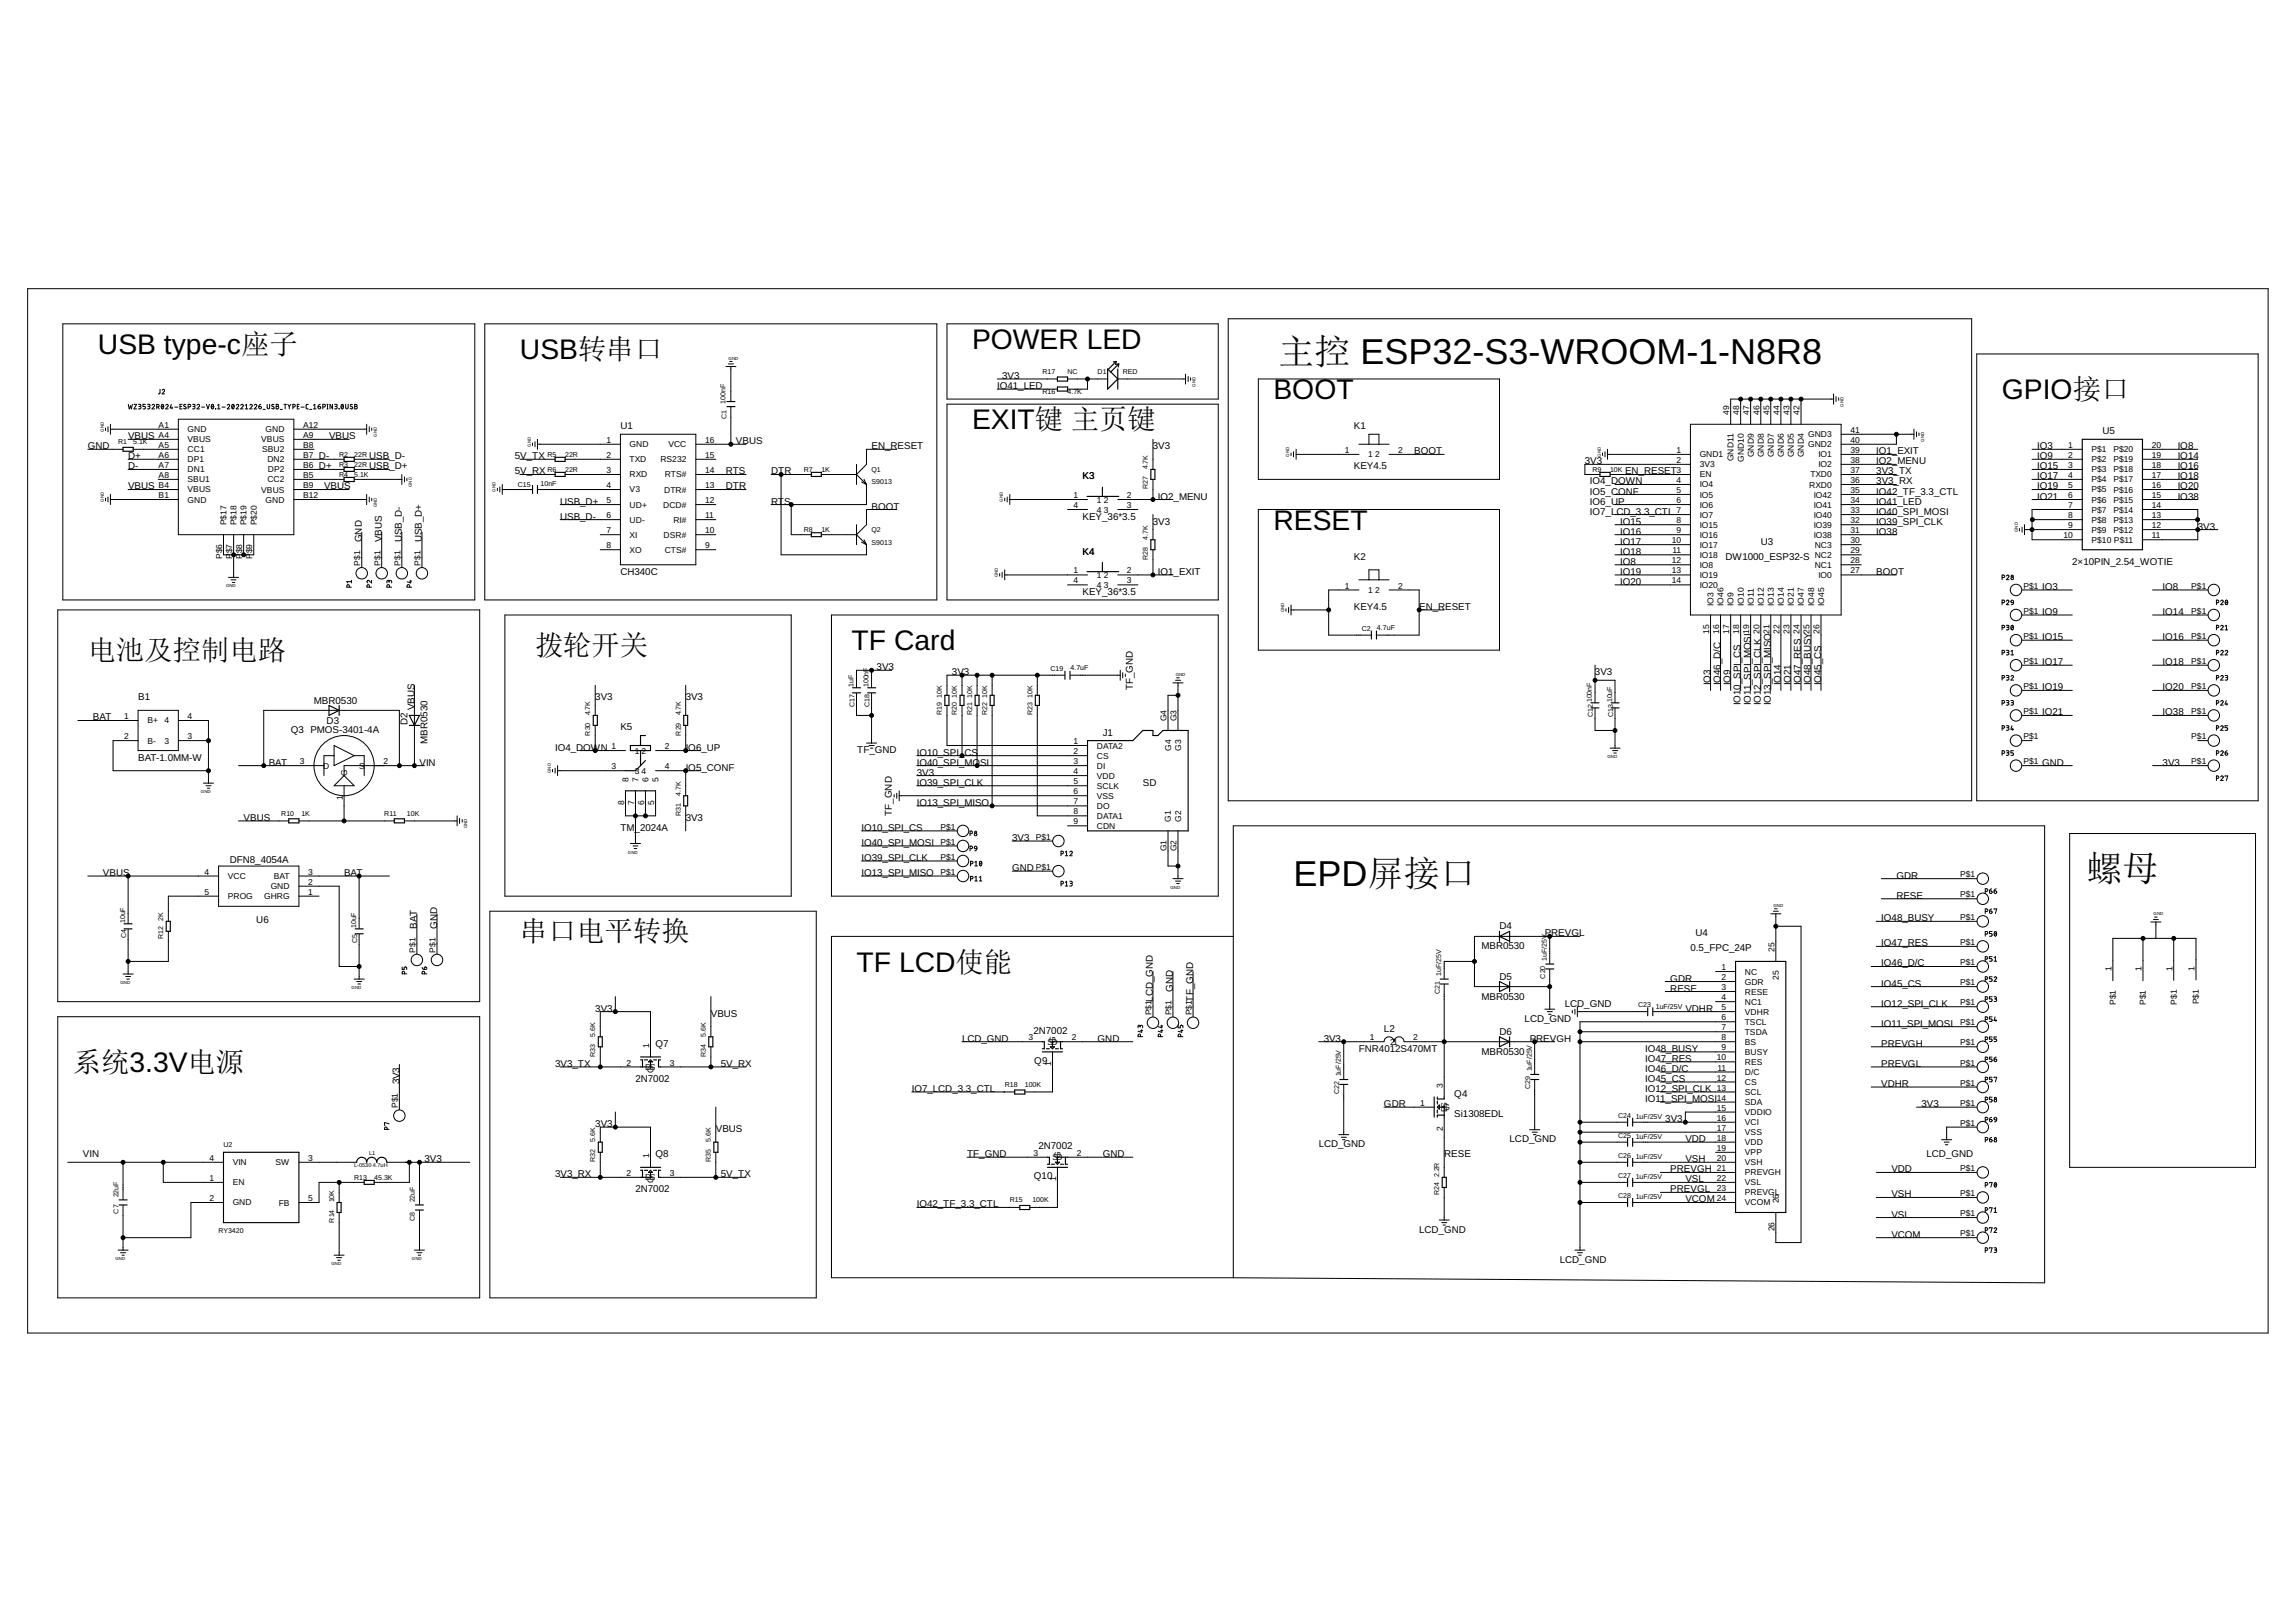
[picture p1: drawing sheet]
<svg xmlns="http://www.w3.org/2000/svg" width="297mm" height="210mm" viewBox="0 0 297 210" stroke-linecap="round" stroke-linejoin="round" font-family="sans-serif">
<defs><g id="words">
<g font-size="4.7">
<text x="165.4" y="47.1">主控 ESP32-S3-WROOM-1-N8R8</text>
<text x="269.9" y="114">螺母</text>
<text x="167.4" y="114.7">EPD屏接口</text>
</g>
<g font-size="3.7">
<text x="12.7" y="45.8">USB type-c座子</text>
<text x="67.3" y="46.5">USB转串口</text>
<text x="125.8" y="45.2">POWER LED</text>
<text x="164.8" y="51.6">BOOT</text>
<text x="259" y="51.6">GPIO接口</text>
<text x="125.8" y="55.5">EXIT键 主页键</text>
<text x="164.8" y="68.5">RESET</text>
<text x="11.4" y="85.4">电池及控制电路</text>
<text x="69.2" y="84.8">拨轮开关</text>
<text x="110.2" y="84.1">TF Card</text>
<text x="67.3" y="121.8">串口电平转换</text>
<text x="110.8" y="125.7">TF LCD使能</text>
<text x="9.4" y="138.7">系统3.3V电源</text>
</g>
<g font-size="1.3">
<text x="129" y="50.3">IO41_LED</text>
<text x="129.7" y="49">3V3</text>
<text x="11.4" y="58.1">GND</text>
<text x="16.6" y="56.8">VBUS</text>
<text x="16.6" y="59.4">D+</text>
<text x="41.3" y="59.4">D-</text>
<text x="42.6" y="56.8">VBUS</text>
<text x="47.8" y="59.4">USB_D-</text>
<text x="66.6" y="59.4">5V_TX</text>
<text x="80.3" y="55.5">U1</text>
<text x="95.2" y="57.5">VBUS</text>
<text x="112.8" y="58.1">EN_RESET</text>
<text x="149.2" y="58.1">3V3</text>
<text x="175.2" y="55.5">K1</text>
<text x="182.9" y="58.8">BOOT</text>
<text x="242.7" y="58.8">IO1_EXIT</text>
<text x="263.5" y="58.1">IO3</text>
<text x="263.5" y="59.4">IO9</text>
<text x="272" y="56.2">U5</text>
<text x="281.7" y="58.1">IO8</text>
<text x="281.7" y="59.4">IO14</text>
<text x="16.6" y="63.3">VBUS</text>
<text x="16.6" y="60.7">D-</text>
<text x="41.3" y="60.7">D+</text>
<text x="41.9" y="63.3">VBUS</text>
<text x="47.8" y="60.7">USB_D+</text>
<text x="66.6" y="61.4">5V_RX</text>
<text x="72.5" y="65.3">USB_D+</text>
<text x="93.9" y="63.3">DTR</text>
<text x="93.9" y="61.4">RTS</text>
<text x="99.8" y="61.4">DTR</text>
<text x="99.8" y="65.3">RT</text>
<text x="101.5" y="65.3">S</text>
<text x="112.8" y="65.9">BOOT</text>
<text x="140.1" y="62">K3</text>
<text x="149.8" y="64.6">IO2_MENU</text>
<text x="175.2" y="60.7">KEY4.5</text>
<text x="205" y="60.1">3V3</text>
<text x="205.7" y="65.3">IO6_UP</text>
<text x="205.7" y="64">IO5_CONF</text>
<text x="205.7" y="62.7">IO4_DOWN</text>
<text x="210.2" y="61.4">EN_RESET</text>
<text x="242.7" y="62.7">3V3_RX</text>
<text x="242.7" y="61.4">3V3_TX</text>
<text x="242.7" y="60.1">IO2_MENU</text>
<text x="242.7" y="65.3">IO41_LED</text>
<text x="242.7" y="64">IO42_TF_3.3_CTL</text>
<text x="263.5" y="62">IO17</text>
<text x="263.5" y="63.3">IO19</text>
<text x="263.5" y="64.6">IO21</text>
<text x="263.5" y="60.7">IO15</text>
<text x="281.7" y="60.7">IO16</text>
<text x="281.7" y="62">IO18</text>
<text x="281.7" y="63.3">IO20</text>
<text x="281.7" y="64.6">IO38</text>
<text x="46.8" y="70.2" transform="rotate(-90 46.8 70.2)">GND</text>
<text x="49.4" y="70.2" transform="rotate(-90 49.4 70.2)">VBUS</text>
<text x="52" y="70.2" transform="rotate(-90 52 70.2)">USB_D-</text>
<text x="54.6" y="70.2" transform="rotate(-90 54.6 70.2)">USB_D+</text>
<text x="72.5" y="67.2">USB_D-</text>
<text x="140.1" y="67.2">KEY_36*3.5</text>
<text x="140.1" y="71.8">K4</text>
<text x="149.2" y="67.9">3V3</text>
<text x="205.7" y="66.6">IO7_LCD_3.3_CTL</text>
<text x="209.6" y="69.2">IO16</text>
<text x="209.6" y="70.5">IO17</text>
<text x="209.6" y="71.8">IO18</text>
<text x="209.6" y="67.9">IO15</text>
<text x="227.8" y="70.5">U3</text>
<text x="242.7" y="69.2">IO38</text>
<text x="242.7" y="66.6">IO40_SPI_MOSI</text>
<text x="242.7" y="67.9">IO39_SPI_CLK</text>
<text x="284.3" y="68.5">3V3</text>
<text x="80.3" y="74.4">CH340C</text>
<text x="140.1" y="77">KEY_36*3.5</text>
<text x="149.8" y="74.4">IO1_EXIT</text>
<text x="175.2" y="72.4">K2</text>
<text x="209.6" y="74.4">IO19</text>
<text x="209.6" y="75.7">IO20</text>
<text x="209.6" y="73.1">IO8</text>
<text x="223.2" y="72.4">DW1000_ESP32-S</text>
<text x="242.7" y="74.4">BOOT</text>
<text x="264.2" y="76.3">IO3</text>
<text x="268.1" y="73.1">2×10PIN_2.54_WOTIE</text>
<text x="279.8" y="76.3">IO8</text>
<text x="175.2" y="78.9">KEY4.5</text>
<text x="183.6" y="78.9">EN_RESET</text>
<text x="264.2" y="82.8">IO15</text>
<text x="264.2" y="79.6">IO9</text>
<text x="279.8" y="82.8">IO16</text>
<text x="279.8" y="79.6">IO14</text>
<text x="113.4" y="86.7">3V3</text>
<text x="123.2" y="87.4">3V3</text>
<text x="146.6" y="89.3" transform="rotate(-90 146.6 89.3)">TF_GND</text>
<text x="206.3" y="87.4">3V3</text>
<text x="221.3" y="88.7" transform="rotate(-90 221.3 88.7)">IO3</text>
<text x="222.6" y="88.7" transform="rotate(-90 222.6 88.7)">IO46_D/C</text>
<text x="223.9" y="88.7" transform="rotate(-90 223.9 88.7)">IO9</text>
<text x="230.4" y="88.7" transform="rotate(-90 230.4 88.7)">IO14</text>
<text x="231.7" y="88.7" transform="rotate(-90 231.7 88.7)">IO21</text>
<text x="233" y="88.7" transform="rotate(-90 233 88.7)">IO47_RES</text>
<text x="234.3" y="88.7" transform="rotate(-90 234.3 88.7)">IO48_BUSY</text>
<text x="235.6" y="88.7" transform="rotate(-90 235.6 88.7)">IO45_CS</text>
<text x="264.2" y="86.1">IO17</text>
<text x="264.2" y="89.3">IO19</text>
<text x="279.8" y="86.1">IO18</text>
<text x="279.8" y="89.3">IO20</text>
<text x="12" y="93.2">BAT</text>
<text x="17.9" y="90.6">B1</text>
<text x="37.6" y="94.8">Q3 PMOS-3401-4A</text>
<text x="40.6" y="91.2">MBR0530</text>
<text x="42.3" y="93.7">D3</text>
<text x="52.7" y="93.9" transform="rotate(-90 52.7 93.9)">D2</text>
<text x="53.6" y="91.9" transform="rotate(-90 53.6 91.9)">VBUS</text>
<text x="77" y="90.6">3V3</text>
<text x="80.3" y="94.5">K5</text>
<text x="88.7" y="90.6">3V3</text>
<text x="142.7" y="95.2">J1</text>
<text x="225.2" y="91.3" transform="rotate(-90 225.2 91.3)">IO10_SPI_CS</text>
<text x="226.5" y="91.3" transform="rotate(-90 226.5 91.3)">IO11_SPI_MOSI</text>
<text x="227.8" y="91.3" transform="rotate(-90 227.8 91.3)">IO12_SPI_CLK</text>
<text x="229.1" y="91.3" transform="rotate(-90 229.1 91.3)">IO13_SPI_MISO</text>
<text x="264.2" y="92.6">IO21</text>
<text x="279.8" y="92.6">IO38</text>
<text x="17.9" y="98.4">BAT-1.0MM-W</text>
<text x="34.8" y="99.1">BAT</text>
<text x="54.3" y="99.1">VIN</text>
<text x="55.3" y="96.2" transform="rotate(-90 55.3 96.2)">MBR0530</text>
<text x="71.8" y="97.1">IO4_DOWN</text>
<text x="88.7" y="97.1">IO6_UP</text>
<text x="88.7" y="99.7">IO5_CONF</text>
<text x="110.9" y="97.4">TF_GND</text>
<text x="118.6" y="100.4">3V3</text>
<text x="118.6" y="97.8">IO10_SPI_</text>
<text x="118.6" y="99.1">IO40_SPI_MOSI</text>
<text x="118.6" y="101.7">IO39_SPI_CLK</text>
<text x="124.8" y="97.8">CS</text>
<text x="147.9" y="101.7">SD</text>
<text x="264.2" y="99.1">GND</text>
<text x="279.8" y="99.1">3V3</text>
<text x="31.5" y="106.2">VBUS</text>
<text x="80.3" y="107.5">TM_2024A</text>
<text x="88.7" y="106.2">3V3</text>
<text x="111.5" y="107.5">IO10_SPI_CS</text>
<text x="115.4" y="105.6" transform="rotate(-90 115.4 105.6)">TF_GND</text>
<text x="118.6" y="104.3">IO13_SPI_MISO</text>
<text x="13.3" y="113.4">VBUS</text>
<text x="29.7" y="111.7">DFN8_4054A</text>
<text x="44.5" y="113.4">BAT</text>
<text x="111.5" y="113.4">IO13_SPI_MISO</text>
<text x="111.5" y="109.5">IO40_SPI_MOSI</text>
<text x="111.5" y="111.4">IO39_SPI_CLK</text>
<text x="131" y="112.7">GND</text>
<text x="131" y="108.8">3V3</text>
<text x="245.3" y="113.7">GDR</text>
<text x="33.2" y="119.5">U6</text>
<text x="243.4" y="119.2">IO48_BUSY</text>
<text x="245.3" y="116.3">RESE</text>
<text x="53.9" y="120.2" transform="rotate(-90 53.9 120.2)">BAT</text>
<text x="56.5" y="120.2" transform="rotate(-90 56.5 120.2)">GND</text>
<text x="191.7" y="122.9">MBR0530</text>
<text x="194" y="120.3">D4</text>
<text x="199.8" y="121.2">PREVGL</text>
<text x="218.7" y="123.1">0.5_FPC_24P</text>
<text x="219.3" y="121.2">U4</text>
<text x="243.4" y="122.5">IO47_RES</text>
<text x="243.4" y="125.1">IO46_D/C</text>
<text x="77" y="130.9">3V3</text>
<text x="92" y="131.6">VBUS</text>
<text x="149.2" y="129.6" transform="rotate(-90 149.2 129.6)">LCD_GND</text>
<text x="151.8" y="128.3" transform="rotate(-90 151.8 128.3)">GND</text>
<text x="154.4" y="129.6" transform="rotate(-90 154.4 129.6)">TF_GND</text>
<text x="191.7" y="129.3">MBR0530</text>
<text x="194" y="126.8">D5</text>
<text x="202.4" y="130.3">LCD_GND</text>
<text x="216.1" y="127">GDR</text>
<text x="216.1" y="128.3">RESE</text>
<text x="218" y="130.9">VDHR</text>
<text x="243.4" y="130.3">IO12_SPI_CLK</text>
<text x="243.4" y="127.7">IO45_CS</text>
<text x="84.8" y="135.5">Q7</text>
<text x="124.5" y="134.8">LCD_GND</text>
<text x="133.7" y="133.8">2N7002</text>
<text x="133.8" y="137.7">Q9</text>
<text x="142" y="134.8">GND</text>
<text x="171.3" y="134.8">3V3</text>
<text x="175.8" y="136.1">FNR4012S470MT</text>
<text x="179" y="133.5">L2</text>
<text x="191.7" y="136.5">MBR0530</text>
<text x="194" y="133.9">D6</text>
<text x="197.2" y="132.2">LCD_GND</text>
<text x="197.9" y="134.8">P</text>
<text x="198.7" y="134.8">REVGH</text>
<text x="212.8" y="136.1">IO48_BUSY</text>
<text x="212.8" y="137.4">IO47_RES</text>
<text x="243.4" y="132.9">IO11_SPI_MOSI</text>
<text x="243.4" y="135.5">PREVGH</text>
<text x="51.7" y="140.3" transform="rotate(-90 51.7 140.3)">3V3</text>
<text x="71.8" y="138.1">3V3_TX</text>
<text x="82.2" y="140">2N7002</text>
<text x="93.3" y="138.1">5V_RX</text>
<text x="118" y="141.3">IO7_LCD_3.3_CTL</text>
<text x="179" y="143.3">GDR</text>
<text x="188.1" y="142">Q4</text>
<text x="212.8" y="142.6">IO11_SPI_MOSI</text>
<text x="212.8" y="141.3">IO12_SPI_CLK</text>
<text x="212.8" y="138.7">IO46_D/C</text>
<text x="212.8" y="140">IO45_CS</text>
<text x="243.4" y="140.7">VDHR</text>
<text x="243.4" y="138.1">PREVGL</text>
<text x="248.6" y="143.3">3V3</text>
<text x="10.7" y="149.8">VIN</text>
<text x="77" y="145.9">3V3</text>
<text x="84.8" y="149.8">Q8</text>
<text x="92.6" y="146.5">VBUS</text>
<text x="125.1" y="149.8">TF_GND</text>
<text x="134.4" y="148.7">2N7002</text>
<text x="142.7" y="149.8">GND</text>
<text x="170.6" y="148.5">LCD_GND</text>
<text x="186.8" y="149.8">RESE</text>
<text x="188.1" y="144.6">Si1308EDL</text>
<text x="195.3" y="147.8">LCD_GND</text>
<text x="215.4" y="145.2">3V3</text>
<text x="218" y="147.8">VDD</text>
<text x="249.2" y="149.8">LCD_GND</text>
<text x="54.9" y="150.4">3V3</text>
<text x="71.8" y="152.4">3V3_RX</text>
<text x="82.2" y="154.3">2N7002</text>
<text x="93.3" y="152.4">5V_TX</text>
<text x="133.8" y="152.6">Q10</text>
<text x="216.1" y="151.7">PREVGH</text>
<text x="216.1" y="154.3">PREVGL</text>
<text x="218" y="150.4">VSH</text>
<text x="218" y="153">VSL</text>
<text x="218" y="155.6">VCOM</text>
<text x="244.7" y="151.7">VDD</text>
<text x="244.7" y="155">VSH</text>
<text x="118.6" y="156.3">IO42_TF_3.3_CTL</text>
<text x="183.6" y="159.5">LCD_GND</text>
<text x="244.7" y="157.6">VSL</text>
<text x="244.7" y="160.2">VCOM</text>
<text x="201.8" y="163.4">LCD_GND</text>
</g>
<g font-size="1.1">
<text x="223.7" y="53.7" transform="rotate(-90 223.7 53.7)">49</text>
<text x="225" y="53.7" transform="rotate(-90 225 53.7)">48</text>
<text x="226.3" y="53.7" transform="rotate(-90 226.3 53.7)">47</text>
<text x="227.6" y="53.7" transform="rotate(-90 227.6 53.7)">46</text>
<text x="228.9" y="53.7" transform="rotate(-90 228.9 53.7)">45</text>
<text x="230.2" y="53.7" transform="rotate(-90 230.2 53.7)">44</text>
<text x="231.5" y="53.7" transform="rotate(-90 231.5 53.7)">43</text>
<text x="232.8" y="53.7" transform="rotate(-90 232.8 53.7)">42</text>
<text x="20.5" y="58">A5</text>
<text x="20.5" y="59.3">A6</text>
<text x="20.5" y="55.4">A1</text>
<text x="20.5" y="56.7">A4</text>
<text x="24.3" y="58.5">CC1</text>
<text x="24.3" y="59.8">DP1</text>
<text x="24.3" y="55.9">GND</text>
<text x="24.3" y="57.2">VBUS</text>
<text x="33.8" y="57.2">VBUS</text>
<text x="33.9" y="58.5">SBU2</text>
<text x="34.4" y="55.9">GND</text>
<text x="34.6" y="59.8">DN2</text>
<text x="39.2" y="59.3">B7</text>
<text x="39.2" y="55.4">A12</text>
<text x="39.2" y="58">B8</text>
<text x="39.2" y="56.7">A9</text>
<text x="78.5" y="57.3">1</text>
<text x="78.5" y="59.3">2</text>
<text x="81.5" y="57.9">GND</text>
<text x="81.5" y="59.8">TXD</text>
<text x="85.4" y="59.8">RS232</text>
<text x="86.5" y="57.9">VCC</text>
<text x="91.2" y="59.3">15</text>
<text x="91.2" y="57.3">16</text>
<text x="174" y="58.6">1</text>
<text x="177" y="59.2">1</text>
<text x="177.9" y="59.2">2</text>
<text x="180.9" y="58.6">2</text>
<text x="216.9" y="59.9">2</text>
<text x="216.9" y="58.6">1</text>
<text x="219.9" y="59.2">GND1</text>
<text x="224.3" y="59.7" transform="rotate(-90 224.3 59.7)">GND11</text>
<text x="225.6" y="59.8" transform="rotate(-90 225.6 59.8)">GND10</text>
<text x="226.9" y="59.2" transform="rotate(-90 226.9 59.2)">GND9</text>
<text x="228.2" y="59.2" transform="rotate(-90 228.2 59.2)">GND8</text>
<text x="229.5" y="59.2" transform="rotate(-90 229.5 59.2)">GND7</text>
<text x="230.8" y="59.2" transform="rotate(-90 230.8 59.2)">GND6</text>
<text x="232.1" y="59.2" transform="rotate(-90 232.1 59.2)">GND5</text>
<text x="233.4" y="59.2" transform="rotate(-90 233.4 59.2)">GND4</text>
<text x="233.9" y="57.9">GND2</text>
<text x="233.9" y="56.6">GND3</text>
<text x="235.3" y="59.2">IO1</text>
<text x="239.4" y="57.3">40</text>
<text x="239.4" y="56">41</text>
<text x="239.4" y="58.6">39</text>
<text x="239.4" y="59.9">38</text>
<text x="267.6" y="58">1</text>
<text x="267.6" y="59.3">2</text>
<text x="270.6" y="58.5">P$1</text>
<text x="270.6" y="59.8">P$2</text>
<text x="273.4" y="59.8">P$19</text>
<text x="273.4" y="58.5">P$20</text>
<text x="278.4" y="59.3">19</text>
<text x="278.4" y="58">20</text>
<text x="20.5" y="60.6">A7</text>
<text x="20.5" y="64.5">B1</text>
<text x="20.5" y="61.9">A8</text>
<text x="20.5" y="63.2">B4</text>
<text x="24.3" y="61.1">DN1</text>
<text x="24.3" y="65">GND</text>
<text x="24.3" y="62.4">SBU1</text>
<text x="24.3" y="63.7">VBUS</text>
<text x="33.8" y="63.7">VBUS</text>
<text x="34.4" y="65">GND</text>
<text x="34.6" y="62.4">CC2</text>
<text x="34.7" y="61.1">DP2</text>
<text x="39.2" y="61.9">B5</text>
<text x="39.2" y="60.6">B6</text>
<text x="39.2" y="64.5">B12</text>
<text x="39.2" y="63.2">B9</text>
<text x="78.5" y="61.2">3</text>
<text x="78.5" y="65.1">5</text>
<text x="78.5" y="63.2">4</text>
<text x="81.5" y="61.8">RXD</text>
<text x="81.5" y="65.7">UD+</text>
<text x="81.5" y="63.7">V3</text>
<text x="85.8" y="65.7">DCD#</text>
<text x="85.9" y="63.7">DTR#</text>
<text x="86" y="61.8">RTS#</text>
<text x="91.2" y="65.1">12</text>
<text x="91.2" y="63.2">13</text>
<text x="91.2" y="61.2">14</text>
<text x="138.9" y="64.5">1</text>
<text x="138.9" y="65.8">4</text>
<text x="141.9" y="65">1</text>
<text x="142.8" y="65">2</text>
<text x="145.8" y="64.5">2</text>
<text x="145.8" y="65.8">3</text>
<text x="216.9" y="61.2">3</text>
<text x="216.9" y="62.5">4</text>
<text x="216.9" y="63.8">5</text>
<text x="216.9" y="65.1">6</text>
<text x="219.9" y="60.5">3V3</text>
<text x="219.9" y="61.8">EN</text>
<text x="219.9" y="63.1">IO4</text>
<text x="219.9" y="64.4">IO5</text>
<text x="219.9" y="65.7">IO6</text>
<text x="234.1" y="63.1">RXD0</text>
<text x="234.2" y="61.8">TXD0</text>
<text x="234.6" y="65.7">IO41</text>
<text x="234.6" y="64.4">IO42</text>
<text x="235.3" y="60.5">IO2</text>
<text x="239.4" y="65.1">34</text>
<text x="239.4" y="63.8">35</text>
<text x="239.4" y="62.5">36</text>
<text x="239.4" y="61.2">37</text>
<text x="267.6" y="60.6">3</text>
<text x="267.6" y="61.9">4</text>
<text x="267.6" y="63.2">5</text>
<text x="267.6" y="64.5">6</text>
<text x="267.6" y="65.8">7</text>
<text x="270.6" y="61.1">P$3</text>
<text x="270.6" y="62.4">P$4</text>
<text x="270.6" y="63.7">P$5</text>
<text x="270.6" y="65">P$6</text>
<text x="273.4" y="65">P$15</text>
<text x="273.4" y="63.7">P$16</text>
<text x="273.4" y="62.4">P$17</text>
<text x="273.4" y="61.1">P$18</text>
<text x="278.4" y="65.8">14</text>
<text x="278.4" y="64.5">15</text>
<text x="278.4" y="63.2">16</text>
<text x="278.4" y="61.9">17</text>
<text x="278.4" y="60.6">18</text>
<text x="29.3" y="68" transform="rotate(-90 29.3 68)">P$17</text>
<text x="30.6" y="68" transform="rotate(-90 30.6 68)">P$18</text>
<text x="31.9" y="68" transform="rotate(-90 31.9 68)">P$19</text>
<text x="33.2" y="68" transform="rotate(-90 33.2 68)">P$20</text>
<text x="78.5" y="67.1">6</text>
<text x="78.5" y="69">7</text>
<text x="78.5" y="71">8</text>
<text x="81.5" y="67.6">UD-</text>
<text x="81.5" y="69.6">XI</text>
<text x="81.5" y="71.5">XO</text>
<text x="85.9" y="69.6">DSR#</text>
<text x="86" y="71.5">CTS#</text>
<text x="87.1" y="67.6">RI#</text>
<text x="91.2" y="71">9</text>
<text x="91.2" y="69">10</text>
<text x="91.2" y="67.1">11</text>
<text x="141.9" y="66.3">4</text>
<text x="142.8" y="66.3">3</text>
<text x="216.3" y="70.3">10</text>
<text x="216.4" y="71.6">11</text>
<text x="216.9" y="66.4">7</text>
<text x="216.9" y="67.7">8</text>
<text x="216.9" y="69">9</text>
<text x="219.9" y="67">IO7</text>
<text x="219.9" y="68.3">IO15</text>
<text x="219.9" y="69.6">IO16</text>
<text x="219.9" y="70.9">IO17</text>
<text x="234.6" y="69.6">IO38</text>
<text x="234.6" y="68.3">IO39</text>
<text x="234.6" y="67">IO40</text>
<text x="234.8" y="70.9">NC3</text>
<text x="239.4" y="69">31</text>
<text x="239.4" y="67.7">32</text>
<text x="239.4" y="66.4">33</text>
<text x="239.4" y="71.6">29</text>
<text x="239.4" y="70.3">30</text>
<text x="267" y="69.7">10</text>
<text x="267.6" y="67.1">8</text>
<text x="267.6" y="68.4">9</text>
<text x="270.6" y="66.3">P$7</text>
<text x="270.6" y="67.6">P$8</text>
<text x="270.6" y="68.9">P$9</text>
<text x="270.6" y="70.2">P$10 P$11</text>
<text x="273.4" y="68.9">P$12</text>
<text x="273.4" y="67.6">P$13</text>
<text x="273.4" y="66.3">P$14</text>
<text x="278.4" y="69.7">11</text>
<text x="278.4" y="68.4">12</text>
<text x="278.4" y="67.1">13</text>
<text x="28.7" y="72.4" transform="rotate(-90 28.7 72.4)">P$6</text>
<text x="30" y="72.4" transform="rotate(-90 30 72.4)">P$7</text>
<text x="31.3" y="72.4" transform="rotate(-90 31.3 72.4)">P$8</text>
<text x="32.6" y="72.4" transform="rotate(-90 32.6 72.4)">P$9</text>
<text x="46.6" y="73.2" transform="rotate(-90 46.6 73.2)">P$1</text>
<text x="49.2" y="73.2" transform="rotate(-90 49.2 73.2)">P$1</text>
<text x="51.8" y="73.2" transform="rotate(-90 51.8 73.2)">P$1</text>
<text x="54.4" y="73.2" transform="rotate(-90 54.4 73.2)">P$1</text>
<text x="138.9" y="74.2">1</text>
<text x="138.9" y="75.5">4</text>
<text x="141.9" y="74.8">1</text>
<text x="141.9" y="76.1">4</text>
<text x="142.8" y="74.8">2</text>
<text x="142.8" y="76.1">3</text>
<text x="145.8" y="74.2">2</text>
<text x="145.8" y="75.5">3</text>
<text x="174" y="76.2">1</text>
<text x="177" y="76.7">1</text>
<text x="177.9" y="76.7">2</text>
<text x="180.9" y="76.2">2</text>
<text x="216.3" y="72.9">12</text>
<text x="216.3" y="74.2">13</text>
<text x="216.3" y="75.5">14</text>
<text x="219.9" y="73.5">IO8</text>
<text x="219.9" y="72.2">IO18</text>
<text x="219.9" y="74.8">IO19</text>
<text x="219.9" y="76.1">IO20</text>
<text x="234.8" y="73.5">NC1</text>
<text x="234.8" y="72.2">NC2</text>
<text x="235.3" y="74.8">IO0</text>
<text x="239.4" y="74.2">27</text>
<text x="239.4" y="72.9">28</text>
<text x="261.8" y="76.2">P$1</text>
<text x="283.5" y="76.2">P$1</text>
<text x="221.1" y="82" transform="rotate(-90 221.1 82)">15</text>
<text x="221.7" y="78.4" transform="rotate(-90 221.7 78.4)">IO3</text>
<text x="222.4" y="82" transform="rotate(-90 222.4 82)">16</text>
<text x="223" y="78.4" transform="rotate(-90 223 78.4)">IO46</text>
<text x="223.7" y="82" transform="rotate(-90 223.7 82)">17</text>
<text x="224.3" y="78.4" transform="rotate(-90 224.3 78.4)">IO9</text>
<text x="225" y="82" transform="rotate(-90 225 82)">18</text>
<text x="225.6" y="78.4" transform="rotate(-90 225.6 78.4)">IO10</text>
<text x="226.3" y="82" transform="rotate(-90 226.3 82)">19</text>
<text x="226.9" y="78.4" transform="rotate(-90 226.9 78.4)">IO11</text>
<text x="227.6" y="82" transform="rotate(-90 227.6 82)">20</text>
<text x="228.2" y="78.4" transform="rotate(-90 228.2 78.4)">IO12</text>
<text x="228.9" y="82" transform="rotate(-90 228.9 82)">21</text>
<text x="229.5" y="78.4" transform="rotate(-90 229.5 78.4)">IO13</text>
<text x="230.2" y="82" transform="rotate(-90 230.2 82)">22</text>
<text x="230.8" y="78.4" transform="rotate(-90 230.8 78.4)">IO14</text>
<text x="231.5" y="82" transform="rotate(-90 231.5 82)">23</text>
<text x="232.1" y="78.4" transform="rotate(-90 232.1 78.4)">IO21</text>
<text x="232.8" y="82" transform="rotate(-90 232.8 82)">24</text>
<text x="233.4" y="78.4" transform="rotate(-90 233.4 78.4)">IO47</text>
<text x="234.1" y="82" transform="rotate(-90 234.1 82)">25</text>
<text x="234.7" y="78.4" transform="rotate(-90 234.7 78.4)">IO48</text>
<text x="235.4" y="82" transform="rotate(-90 235.4 82)">26</text>
<text x="236" y="78.4" transform="rotate(-90 236 78.4)">IO45</text>
<text x="261.8" y="79.4">P$1</text>
<text x="261.8" y="82.7">P$1</text>
<text x="283.5" y="79.4">P$1</text>
<text x="283.5" y="82.7">P$1</text>
<text x="261.8" y="85.9">P$1</text>
<text x="261.8" y="89.2">P$1</text>
<text x="283.5" y="85.9">P$1</text>
<text x="283.5" y="89.2">P$1</text>
<text x="16.1" y="93.1">1</text>
<text x="16.1" y="95.7">2</text>
<text x="19.1" y="93.6">B+</text>
<text x="21.3" y="93.6">4</text>
<text x="24.3" y="95.7">3</text>
<text x="24.3" y="93.1">4</text>
<text x="150.9" y="93.3" transform="rotate(-90 150.9 93.3)">G4</text>
<text x="152.2" y="93.3" transform="rotate(-90 152.2 93.3)">G3</text>
<text x="261.8" y="92.4">P$1</text>
<text x="261.8" y="95.7">P$1</text>
<text x="283.5" y="92.4">P$1</text>
<text x="283.5" y="95.7">P$1</text>
<text x="19.1" y="96.2">B-</text>
<text x="21.3" y="96.2">3</text>
<text x="38.8" y="98.9">3</text>
<text x="41.8" y="99.5">D</text>
<text x="44.9" y="100.5" transform="rotate(-90 44.9 100.5)">G</text>
<text x="46.5" y="99.5">S</text>
<text x="49.6" y="98.9">2</text>
<text x="79.1" y="97">1</text>
<text x="79.1" y="99.5">3</text>
<text x="81.3" y="101.1" transform="rotate(-90 81.3 101.1)">8</text>
<text x="82.1" y="97.5">1</text>
<text x="82.1" y="100.1">3</text>
<text x="82.6" y="101.1" transform="rotate(-90 82.6 101.1)">7</text>
<text x="83" y="97.5">2</text>
<text x="83" y="100.1">4</text>
<text x="83.9" y="101.1" transform="rotate(-90 83.9 101.1)">6</text>
<text x="85.2" y="101.1" transform="rotate(-90 85.2 101.1)">5</text>
<text x="86" y="97">2</text>
<text x="86" y="99.5">4</text>
<text x="138.9" y="97.6">2</text>
<text x="138.9" y="96.3">1</text>
<text x="138.9" y="98.9">3</text>
<text x="138.9" y="101.5">5</text>
<text x="138.9" y="100.2">4</text>
<text x="141.9" y="98.2">CS</text>
<text x="141.9" y="96.9">DATA2</text>
<text x="141.9" y="99.5">DI</text>
<text x="141.9" y="100.8">VDD</text>
<text x="151.5" y="97.2" transform="rotate(-90 151.5 97.2)">G4</text>
<text x="152.8" y="97.2" transform="rotate(-90 152.8 97.2)">G3</text>
<text x="261.8" y="98.9">P$1</text>
<text x="283.5" y="98.9">P$1</text>
<text x="44.3" y="103.5" transform="rotate(-90 44.3 103.5)">1</text>
<text x="80.7" y="104.1" transform="rotate(-90 80.7 104.1)">8</text>
<text x="82" y="104.1" transform="rotate(-90 82 104.1)">7</text>
<text x="83.3" y="104.1" transform="rotate(-90 83.3 104.1)">6</text>
<text x="84.6" y="104.1" transform="rotate(-90 84.6 104.1)">5</text>
<text x="121.7" y="107.3">P$1</text>
<text x="138.9" y="106.7">9</text>
<text x="138.9" y="105.4">8</text>
<text x="138.9" y="104.1">7</text>
<text x="138.9" y="102.8">6</text>
<text x="141.9" y="107.3">CDN</text>
<text x="141.9" y="106">DATA1</text>
<text x="141.9" y="104.7">DO</text>
<text x="141.9" y="102.1">SCLK</text>
<text x="141.9" y="103.4">VSS</text>
<text x="151.5" y="106.3" transform="rotate(-90 151.5 106.3)">G1</text>
<text x="152.8" y="106.3" transform="rotate(-90 152.8 106.3)">G2</text>
<text x="26.5" y="113.2">4</text>
<text x="29.5" y="113.8">VCC</text>
<text x="35.4" y="113.8">BAT</text>
<text x="39.9" y="113.2">3</text>
<text x="121.7" y="109.3">P$1</text>
<text x="121.7" y="111.2">P$1</text>
<text x="121.7" y="113.2">P$1</text>
<text x="134" y="108.6">P$1</text>
<text x="134" y="112.5">P$1</text>
<text x="150.9" y="110.2" transform="rotate(-90 150.9 110.2)">G1</text>
<text x="152.2" y="110.2" transform="rotate(-90 152.2 110.2)">G2</text>
<text x="253.6" y="113.5">P$1</text>
<text x="26.5" y="115.8">5</text>
<text x="29.5" y="116.4">PROG</text>
<text x="34.2" y="116.4">GHRG</text>
<text x="35" y="115.1">GND</text>
<text x="39.9" y="115.8">1</text>
<text x="39.9" y="114.5">2</text>
<text x="253.6" y="119">P$1</text>
<text x="253.6" y="116.1">P$1</text>
<text x="53.8" y="123.3" transform="rotate(-90 53.8 123.3)">P$1</text>
<text x="56.4" y="123.3" transform="rotate(-90 56.4 123.3)">P$1</text>
<text x="222.7" y="125.5">1</text>
<text x="229.6" y="123.2" transform="rotate(-90 229.6 123.2)">25</text>
<text x="253.6" y="122.3">P$1</text>
<text x="253.6" y="124.9">P$1</text>
<text x="273.2" y="125.7" transform="rotate(-90 273.2 125.7)">1</text>
<text x="277.1" y="125.7" transform="rotate(-90 277.1 125.7)">1</text>
<text x="281" y="125.7" transform="rotate(-90 281 125.7)">1</text>
<text x="283.9" y="125.6" transform="rotate(-90 283.9 125.6)">1</text>
<text x="149" y="131.4" transform="rotate(-90 149 131.4)">P$1</text>
<text x="151.6" y="131.4" transform="rotate(-90 151.6 131.4)">P$1</text>
<text x="154.2" y="131.4" transform="rotate(-90 154.2 131.4)">P$1</text>
<text x="222.7" y="126.8">2</text>
<text x="222.7" y="128.1">3</text>
<text x="222.7" y="129.4">4</text>
<text x="222.7" y="130.7">5</text>
<text x="225.7" y="126.1">NC</text>
<text x="225.7" y="127.4">GDR</text>
<text x="225.7" y="128.7">RESE</text>
<text x="225.7" y="130">NC1</text>
<text x="225.7" y="131.3">VDHR</text>
<text x="230.1" y="126.8" transform="rotate(-90 230.1 126.8)">25</text>
<text x="253.6" y="127.5">P$1</text>
<text x="253.6" y="130.1">P$1</text>
<text x="273.7" y="130.1" transform="rotate(-90 273.7 130.1)">P$1</text>
<text x="277.6" y="130.1" transform="rotate(-90 277.6 130.1)">P$1</text>
<text x="281.6" y="130" transform="rotate(-90 281.6 130)">P$1</text>
<text x="284.5" y="130" transform="rotate(-90 284.5 130)">P$1</text>
<text x="81.1" y="137.9">2</text>
<text x="84" y="135.6" transform="rotate(-90 84 135.6)">1</text>
<text x="86.7" y="137.9">3</text>
<text x="133" y="134.6">3</text>
<text x="135.5" y="135.2">SD</text>
<text x="136" y="137.9" transform="rotate(-90 136 137.9)">1</text>
<text x="136.5" y="134.9" transform="rotate(-90 136.5 134.9)">G</text>
<text x="138.7" y="134.6">2</text>
<text x="177.2" y="134.6">1</text>
<text x="179.8" y="135.2">21</text>
<text x="182.8" y="134.6">2</text>
<text x="222.1" y="137.2">10</text>
<text x="222.7" y="132">6</text>
<text x="222.7" y="133.3">7</text>
<text x="222.7" y="134.6">8</text>
<text x="222.7" y="135.9">9</text>
<text x="225.7" y="132.6">TSCL</text>
<text x="225.7" y="133.9">TSDA</text>
<text x="225.7" y="135.2">BS</text>
<text x="225.7" y="136.5">BUSY</text>
<text x="225.7" y="137.8">RES</text>
<text x="253.6" y="132.7">P$1</text>
<text x="253.6" y="135.3">P$1</text>
<text x="253.6" y="137.9">P$1</text>
<text x="51.5" y="143.4" transform="rotate(-90 51.5 143.4)">P$1</text>
<text x="83.5" y="138.5">DS</text>
<text x="84.6" y="138.8" transform="rotate(-90 84.6 138.8)">G</text>
<text x="183.7" y="143.1">1</text>
<text x="186.7" y="140.8" transform="rotate(-90 186.7 140.8)">3</text>
<text x="186.7" y="143.7">G</text>
<text x="187.2" y="144" transform="rotate(-90 187.2 144)">DS</text>
<text x="222.1" y="139.8">12</text>
<text x="222.1" y="141.1">13</text>
<text x="222.1" y="142.4">14</text>
<text x="222.1" y="143.7">15</text>
<text x="222.2" y="138.5">11</text>
<text x="225.7" y="139.1">D/C</text>
<text x="225.7" y="140.4">CS</text>
<text x="225.7" y="141.7">SCL</text>
<text x="225.7" y="143">SDA</text>
<text x="253.6" y="140.5">P$1</text>
<text x="253.6" y="143.1">P$1</text>
<text x="84" y="149.9" transform="rotate(-90 84 149.9)">1</text>
<text x="133.7" y="149.6">3</text>
<text x="137.2" y="149.9" transform="rotate(-90 137.2 149.9)">G</text>
<text x="139.3" y="149.6">2</text>
<text x="186.7" y="146.4" transform="rotate(-90 186.7 146.4)">2</text>
<text x="222.1" y="145">16</text>
<text x="222.1" y="146.3">17</text>
<text x="222.1" y="147.6">18</text>
<text x="222.1" y="148.9">19</text>
<text x="225.7" y="144.3">VDDIO</text>
<text x="225.7" y="145.6">VCI</text>
<text x="225.7" y="146.9">VSS</text>
<text x="225.7" y="148.2">VDD</text>
<text x="225.7" y="149.5">VPP</text>
<text x="253.6" y="145.7">P$1</text>
<text x="27.1" y="152.8">1</text>
<text x="27.1" y="155.4">2</text>
<text x="27.1" y="150.2">4</text>
<text x="30.1" y="153.4">EN</text>
<text x="30.1" y="150.8">VIN</text>
<text x="35.6" y="150.8">SW</text>
<text x="39.9" y="155.4">5</text>
<text x="39.9" y="150.2">3</text>
<text x="81.1" y="152.2">2</text>
<text x="83.5" y="152.8">DS</text>
<text x="84.6" y="153.1" transform="rotate(-90 84.6 153.1)">G</text>
<text x="86.7" y="152.2">3</text>
<text x="136.2" y="150.2">SD</text>
<text x="136.6" y="152.9" transform="rotate(-90 136.6 152.9)">1</text>
<text x="222.1" y="150.2">20</text>
<text x="222.1" y="151.5">21</text>
<text x="222.1" y="152.8">22</text>
<text x="222.1" y="154.1">23</text>
<text x="222.1" y="155.4">24</text>
<text x="225.7" y="150.8">VSH</text>
<text x="225.7" y="152.1">PREVGH</text>
<text x="225.7" y="153.4">VSL</text>
<text x="225.7" y="154.7">PREVGL</text>
<text x="230.1" y="155.7" transform="rotate(-90 230.1 155.7)">26</text>
<text x="253.6" y="151.5">P$1</text>
<text x="253.6" y="154.8">P$1</text>
<text x="30.1" y="156">GND</text>
<text x="36.1" y="156">FB</text>
<text x="225.7" y="156">VCOM</text>
<text x="229.6" y="159.3" transform="rotate(-90 229.6 159.3)">26</text>
<text x="253.6" y="157.4">P$1</text>
<text x="253.6" y="160">P$1</text>
</g>
<g font-size=".9">
<text x="93.8" y="52.2" transform="rotate(-90 93.8 52.2)">100nF</text>
<text x="134.9" y="48.4">R17</text>
<text x="134.9" y="51">R16</text>
<text x="138.1" y="48.4">NC</text>
<text x="138.1" y="51">4.7K</text>
<text x="142" y="48.4">D1</text>
<text x="145.3" y="48.4">RED</text>
<text x="15.3" y="57.5">R1</text>
<text x="17.2" y="57.5">5.1K</text>
<text x="43.9" y="59.1">R2</text>
<text x="45.8" y="59.1">22R</text>
<text x="70.8" y="59.1">R5</text>
<text x="73.1" y="59.1">22R</text>
<text x="94" y="54.2" transform="rotate(-90 94 54.2)">C1</text>
<text x="43.9" y="61.7">R4</text>
<text x="43.9" y="60.4">R3</text>
<text x="45.8" y="61.7">5.1K</text>
<text x="45.8" y="60.4">22R</text>
<text x="67" y="63.1">C15</text>
<text x="69.9" y="63">10nF</text>
<text x="70.8" y="61.1">R6</text>
<text x="73.1" y="61.1">22R</text>
<text x="104" y="61.1">R7</text>
<text x="106.3" y="61.1">1K</text>
<text x="112.8" y="62.7">S9013</text>
<text x="112.8" y="61.1">Q1</text>
<text x="148.5" y="63.3" transform="rotate(-90 148.5 63.3)">R27</text>
<text x="148.5" y="60.7" transform="rotate(-90 148.5 60.7)">4.7K</text>
<text x="206" y="61.1">R9</text>
<text x="208.3" y="61.1">10K</text>
<text x="104" y="68.9">R8</text>
<text x="106.3" y="68.9">1K</text>
<text x="112.8" y="70.5">S9013</text>
<text x="112.8" y="68.9">Q2</text>
<text x="148.5" y="69.8" transform="rotate(-90 148.5 69.8)">4.7K</text>
<text x="148.5" y="72.4" transform="rotate(-90 148.5 72.4)">R28</text>
<text x="176.2" y="81.6">C2</text>
<text x="178.1" y="81.5">4.7uF</text>
<text x="110.4" y="88.9" transform="rotate(-90 110.4 88.9)">1uF</text>
<text x="112.4" y="88.9" transform="rotate(-90 112.4 88.9)">100nF</text>
<text x="135.9" y="86.8">C19</text>
<text x="138.5" y="86.7">4.7uF</text>
<text x="76.4" y="95.2" transform="rotate(-90 76.4 95.2)">R30</text>
<text x="76.4" y="92.6" transform="rotate(-90 76.4 92.6)">4.7K</text>
<text x="88.1" y="95.2" transform="rotate(-90 88.1 95.2)">R29</text>
<text x="88.1" y="92.6" transform="rotate(-90 88.1 92.6)">4.7K</text>
<text x="110.5" y="91.5" transform="rotate(-90 110.5 91.5)">C17</text>
<text x="112.5" y="91.5" transform="rotate(-90 112.5 91.5)">C18</text>
<text x="121.9" y="92.6" transform="rotate(-90 121.9 92.6)">R19</text>
<text x="121.9" y="90.3" transform="rotate(-90 121.9 90.3)">10K</text>
<text x="123.8" y="92.6" transform="rotate(-90 123.8 92.6)">R20</text>
<text x="123.8" y="90.3" transform="rotate(-90 123.8 90.3)">10K</text>
<text x="125.8" y="92.6" transform="rotate(-90 125.8 92.6)">R21</text>
<text x="125.8" y="90.3" transform="rotate(-90 125.8 90.3)">10K</text>
<text x="127.7" y="92.6" transform="rotate(-90 127.7 92.6)">R22</text>
<text x="127.7" y="90.3" transform="rotate(-90 127.7 90.3)">10K</text>
<text x="133.6" y="92.6" transform="rotate(-90 133.6 92.6)">R23</text>
<text x="133.6" y="90.3" transform="rotate(-90 133.6 90.3)">10K</text>
<text x="206" y="90.9" transform="rotate(-90 206 90.9)">100nF</text>
<text x="206.1" y="92.8" transform="rotate(-90 206.1 92.8)">C12</text>
<text x="208.6" y="90.9" transform="rotate(-90 208.6 90.9)">10uF</text>
<text x="208.7" y="92.8" transform="rotate(-90 208.7 92.8)">C13</text>
<text x="36.4" y="105.6">R10</text>
<text x="39" y="105.6">1K</text>
<text x="49.7" y="105.6">R11</text>
<text x="52.6" y="105.6">10K</text>
<text x="88.1" y="105.6" transform="rotate(-90 88.1 105.6)">R31</text>
<text x="88.1" y="103" transform="rotate(-90 88.1 103)">4.7K</text>
<text x="16.2" y="119.5" transform="rotate(-90 16.2 119.5)">10uF</text>
<text x="21.1" y="119.2" transform="rotate(-90 21.1 119.2)">2K</text>
<text x="16.3" y="121.4" transform="rotate(-90 16.3 121.4)">C4</text>
<text x="21.1" y="121.5" transform="rotate(-90 21.1 121.5)">R12</text>
<text x="46.1" y="120.1" transform="rotate(-90 46.1 120.1)">10uF</text>
<text x="46.2" y="122.1" transform="rotate(-90 46.2 122.1)">C5</text>
<text x="200.1" y="124.4" transform="rotate(-90 200.1 124.4)">1uF/25V</text>
<text x="186.3" y="128.6" transform="rotate(-90 186.3 128.6)">C21</text>
<text x="186.5" y="126.3" transform="rotate(-90 186.5 126.3)">1uF/25V</text>
<text x="199.9" y="126.6" transform="rotate(-90 199.9 126.6)">C20</text>
<text x="211.9" y="130.3">C23</text>
<text x="214.2" y="130.5">1uF/25V</text>
<text x="77" y="136.8" transform="rotate(-90 77 136.8)">R33</text>
<text x="77" y="134.2" transform="rotate(-90 77 134.2)">5.6K</text>
<text x="91.3" y="136.8" transform="rotate(-90 91.3 136.8)">R34</text>
<text x="91.3" y="134.2" transform="rotate(-90 91.3 134.2)">5.6K</text>
<text x="130" y="140.7">R18</text>
<text x="132.6" y="140.7">100K</text>
<text x="173.3" y="141.6" transform="rotate(-90 173.3 141.6)">C22</text>
<text x="173.5" y="139.3" transform="rotate(-90 173.5 139.3)">1uF/25V</text>
<text x="198" y="140.9" transform="rotate(-90 198 140.9)">C29</text>
<text x="198.2" y="138.7" transform="rotate(-90 198.2 138.7)">1uF/25V</text>
<text x="28.9" y="148.5">U2</text>
<text x="77" y="147.8" transform="rotate(-90 77 147.8)">5.6K</text>
<text x="92" y="147.8" transform="rotate(-90 92 147.8)">5.6K</text>
<text x="209.3" y="144.6">C24</text>
<text x="209.3" y="147.2">C25</text>
<text x="209.3" y="149.8">C26</text>
<text x="211.6" y="144.8">1uF/25V</text>
<text x="211.6" y="147.4">1uF/25V</text>
<text x="15.3" y="155" transform="rotate(-90 15.3 155)">22uF</text>
<text x="43.2" y="155.6" transform="rotate(-90 43.2 155.6)">10K</text>
<text x="45.8" y="152.7">R13</text>
<text x="48.4" y="152.7">45.3K</text>
<text x="53.7" y="155.6" transform="rotate(-90 53.7 155.6)">22uF</text>
<text x="77" y="150.4" transform="rotate(-90 77 150.4)">R32</text>
<text x="92" y="150.4" transform="rotate(-90 92 150.4)">R35</text>
<text x="130.6" y="155.6">R15</text>
<text x="133.6" y="155.6">100K</text>
<text x="186.2" y="154.6" transform="rotate(-90 186.2 154.6)">R24</text>
<text x="186.2" y="152.4" transform="rotate(-90 186.2 152.4)">2.2R</text>
<text x="209.3" y="152.4">C27</text>
<text x="209.3" y="155">C28</text>
<text x="211.6" y="150">1uF/25V</text>
<text x="211.6" y="152.6">1uF/25V</text>
<text x="211.6" y="155.2">1uF/25V</text>
<text x="15.3" y="157" transform="rotate(-90 15.3 157)">C7</text>
<text x="28.3" y="159.5">RY3420</text>
<text x="43.2" y="158.2" transform="rotate(-90 43.2 158.2)">R14</text>
<text x="53.7" y="158" transform="rotate(-90 53.7 158)">C8</text>
</g>
<g font-size=".7">
<text x="47.8" y="149.4">L1</text>
<text x="45.8" y="151.1">L-0530</text>
<text x="48.3" y="151.1">4.7uH</text>
</g>
<g font-size=".6">
<text x="94.3" y="46.5">GND</text>
<text x="154.7" y="50" transform="rotate(-90 154.7 50)">GND</text>
<text x="238.5" y="52.6" transform="rotate(-90 238.5 52.6)">GND</text>
<text x="13.4" y="55.8" transform="rotate(-90 13.4 55.8)">GND</text>
<text x="48.7" y="56.5" transform="rotate(-90 48.7 56.5)">GND</text>
<text x="68.7" y="57.8" transform="rotate(-90 68.7 57.8)">GND</text>
<text x="166.8" y="59.1" transform="rotate(-90 166.8 59.1)">GND</text>
<text x="207.1" y="59.1" transform="rotate(-90 207.1 59.1)">GND</text>
<text x="248.9" y="57.2" transform="rotate(-90 248.9 57.2)">GND</text>
<text x="13.4" y="64.9" transform="rotate(-90 13.4 64.9)">GND</text>
<text x="48.7" y="65.6" transform="rotate(-90 48.7 65.6)">GND</text>
<text x="53.3" y="63" transform="rotate(-90 53.3 63)">GND</text>
<text x="64.1" y="63.6" transform="rotate(-90 64.1 63.6)">GND</text>
<text x="129.8" y="64.9" transform="rotate(-90 129.8 64.9)">GND</text>
<text x="261" y="68.8" transform="rotate(-90 261 68.8)">GND</text>
<text x="29.2" y="76">GND</text>
<text x="129.1" y="74.7" transform="rotate(-90 129.1 74.7)">GND</text>
<text x="166.1" y="79.2" transform="rotate(-90 166.1 79.2)">GND</text>
<text x="152.1" y="87.5">GND</text>
<text x="71.3" y="100" transform="rotate(-90 71.3 100)">GND</text>
<text x="208" y="98.1">GND</text>
<text x="26" y="102.7">GND</text>
<text x="60.4" y="107.2" transform="rotate(-90 60.4 107.2)">GND</text>
<text x="81.2" y="110.5">GND</text>
<text x="151.4" y="115">GND</text>
<text x="229.4" y="117.4">GND</text>
<text x="278.6" y="118.4">GND</text>
<text x="15.6" y="127.3">GND</text>
<text x="45.5" y="128">GND</text>
<text x="14.9" y="163.1">GND</text>
<text x="42.9" y="163.7">GND</text>
<text x="53.3" y="163.1">GND</text>
</g>
</g></defs>
<g fill="none" stroke="#000" stroke-width=".13">
<path d="M3.6 37.4h289.8v135.1h-289.8zM8.1 41.9h53.3v35.7h-53.3zM11.4 58.1h4.5M13.7 55.4v.3M14 55.2v.7M14.3 55.5h8.8M14.3 54.9v1.3M16.6 59.4h6.5M16.6 56.9h6.5M16.6 52.3l.1 .6 .2-.4 .1 .4 .1-.6M17.2 58.1h5.9M17.3 52.3h.4l-.4 .6h.4"/>
<path d="M17.9 52.3l.3 .1v.2h-.2M18.1 52.6l.1 .1v.1l-.3 .1M18.8 52.3h-.3v.3h.3v.1v.2h-.3M19.1 52.3l.3 .1-.1 .2h-.2M19.2 52.6l.2 .1v.1l-.3 .1M19.7 52.5a.16 .16 0 0 1 .2-.2 .16 .16 0 0 1 0 .3l-.2 .3h.3M20.3 52.7l.3-.1-.1-.3h-.2v.6M20.5 52.7l.1 .2M20.7 50.4v.5l-.2 .1M20.9 52.4a.24 .24 0 0 1 .3 .1 .24 .24 0 0 1-.1 .3l-.1 .1-.1-.1zM21 50.5l.1-.1h.2v.2l-.3 .4h.3M21.1 52.5l-.2 .3"/>
<path d="M21.4 52.5a.18 .18 0 0 1 .3-.2 .16 .16 0 0 1 0 .3l-.3 .3h.4M22.2 52.3l-.2 .5h.4M22.2 52.7v.2M22.6 52.7h.4M23.1 54.3h14.9v14.9h-14.9zM23.3 52.6h.2M23.6 52.3h-.3v.6h.3M24 52.4l-.1-.1-.1 .2 .2 .2 .1 .2h-.1l-.3-.1M24.3 52.7l.3-.1 .1-.2-.4-.1v.6M24.9 52.3l.3 .1v.2h-.2M25.1 52.6l.1 .1v.1l-.3 .1M25.5 52.5a.17 .17 0 0 1 .2-.2 .17 .17 0 0 1 .1 .3l-.3 .3h.3"/>
<path d="M26.1 52.7h.4M26.7 52.3l.2 .6 .2-.6M27.4 52.3a.28 .28 0 0 1 .3 .3 .28 .28 0 0 1-.3 .3l-.1-.2zM27.6 52.5l-.3 .3M27.9 52.9h.1M28.2 52.9h.3M28.2 52.5l.1-.2v.6M28.7 52.7h.4M29.4 52.5a.16 .16 0 0 1 .2-.2 .16 .16 0 0 1 .1 .3l-.3 .3h.3M30.1 52.3a.28 .28 0 0 1 .2 .3 .28 .28 0 0 1-.2 .3l-.1-.3zM30.3 52.5l-.3 .3M30.6 52.5a.16 .16 0 0 1 .2-.2 .16 .16 0 0 1 0 .3l-.2 .3h.3"/>
<path d="M31.1 52.5a.18 .18 0 0 1 .3-.2 .17 .17 0 0 1 0 .3l-.3 .3h.4M31.7 52.9h.4M31.7 52.5l.2-.2v.6M32.3 52.5a.18 .18 0 0 1 .3-.2 .16 .16 0 0 1 0 .3l-.3 .3h.3M32.9 52.5a.17 .17 0 0 1 .2-.2 .17 .17 0 0 1 .1 .3l-.3 .3h.3M33.5 52.6h.2a.17 .17 0 0 1 .1 .2 .17 .17 0 0 1-.2 .1 .17 .17 0 0 1-.1-.2zM33.7 52.3l-.1 .1-.1 .2M34 53h.3M34.6 52.3v.5l.1 .1 .2-.1v-.5M35.4 52.4l-.1-.1-.1 .2 .2 .2 .1 .2h-.2l-.2-.1M35.7 52.3l.3 .1-.1 .2 .1 .1v.2h-.3zM35.7 52.6h.2"/>
<path d="M36.3 53h.2M36.7 52.3h.4M36.9 52.3v.6M37.2 52.3l.2 .3M37.4 52.6v.3M37.6 52.3l-.2 .3M37.9 52.7l.3-.1-.1-.3h-.2v.6M38 58.1h2.6M38 59.4h6.5M38 55.5h9.4M38 56.9h7.2M38.5 52.6h.2"/>
<path d="M38.7 52.3h-.2v.6h.2M38.9 52.7h.4M39.9 52.3h-.2l-.1 .2v.4h.3M40.1 53h.2M40.6 52.9h.3M40.6 52.5l.1-.2v.6M41.1 52.6h.2a.17 .17 0 0 1 .2 .2 .17 .17 0 0 1-.2 .1 .17 .17 0 0 1-.2-.2zM41.4 52.3l-.2 .1-.1 .2M41.8 52.7l.2-.1 .1-.2-.3-.1v.6M42.3 52.3h.1M42.3 52.9h.1M42.4 52.3v.6"/>
<path d="M43 52.3v.6l-.3-.6v.6M43.3 52.3l.3 .1v.2h-.3M43.5 52.6l.1 .1v.1l-.3 .1M43.9 52.9h.1M44.2 52.3a.28 .28 0 0 1 .2 .3 .28 .28 0 0 1-.2 .3l-.1-.3zM44.4 52.5l-.2 .3M44.7 52.3v.5l.2 .1 .1-.1v-.5M45.6 52.4l-.2-.1-.1 .2 .3 .2v.2h-.1l-.2-.1M45.8 59.4h4.6M45.9 52.3l.3 .1-.1 .2 .1 .1-.1 .2h-.2zM45.9 52.6h.2M47.4 54.9v1.3"/>
<path d="M47.8 55.2v.7M48.1 55.4v.3M62.7 41.9h58.5v35.7h-58.5zM67.3 59.4h4.5M68.9 57.3v.4M69.2 57.2v.6M69.5 57.5h10.8M69.5 56.9v1.2M73.1 59.4h7.2M80.3 56.2h9.7v16.9h-9.7zM90 57.5h6.5M90 59.4h2.6"/>
<path d="M93.9 47.4h1.3M94.2 47.1h.7M94.4 46.8h.3M94.6 47.4v4.5M94.6 52.7v4.8M116 58.1h-3.9v2l-1.3 1.3M122.5 52.3h35.1v25.3h-35.1zM122.5 41.9h35.1v9.7h-35.1zM129 49h7.8M129 50.4h7.8M138.1 49h5.2M140.7 49v1.4h-2.6"/>
<path d="M144.6 49h8.8M149.2 56.9v3.8M153.4 48.4v1.3M153.7 48.7v.7M154 48.9v.3M158.9 41.3h96.2v62.3h-96.2zM162.8 49h31.2v13h-31.2zM167 58.6v.3M167.3 58.5v.6M167.7 58.8h8.1M167.7 58.1v1.3M175.8 57.5h3.9"/>
<path d="M177.1 57.5v-1.3h1.3v1.3M179.7 58.8h7.1M207.3 58.6v.3M207.6 58.5v.6M208 58.8h10.7M208 58.1v1.3M218.7 54.9h19.5v24.7h-19.5zM225.2 51.6v3.3M226.5 51.6v3.3M227.8 51.6v3.3M229.1 51.6v3.3M230.4 51.6v3.3"/>
<path d="M231.7 51.6v3.3M233 51.6v3.3M237.2 51.6h-13.3v3.3M237.2 51v1.3M237.5 51.3v.7M237.9 51.5v.3M238.2 58.8h7.1M238.2 56.2h9.4M245.3 56.2v1.3h-7.1M247.6 55.5v1.4M247.9 55.9v.6M248.3 56v.4"/>
<path d="M255.7 45.8h36.4v57.8h-36.4zM262.9 58.1h6.5M262.9 59.4h6.5M277.2 58.1h7.1M277.2 59.4h7.1M7.5 78.9h54.6v50.7h-54.6zM13.7 64.5v.3M14 64.3v.7M14.3 64.6h8.8M14.3 64v1.3M16.6 60.7h6.5M16.6 63.4h6.5"/>
<path d="M20.5 62h2.6M28.9 69.2v2.6h3.9v-2.6M29.6 74.7h1.3M29.9 75h.6M30.1 75.4h.3M30.2 69.2v5.5M31.5 69.2v2.6M38 62h6.5M38 60.7h6.5M38 64.6h9.4M38 63.4h7.2M45.2 76l-.1-.3h-.1l-.1 .3h.6"/>
<path d="M45.5 75.3h-.6l.1 .1M45.5 75.1v.3M45.8 62h6.2M45.8 60.7h4.6M46.8 68.9v4.5M47.4 64v1.3M47.8 64.3v.7M47.8 76v-.3h-.2l-.1 .3h.6M48.1 75.1v.3l-.4-.3a.16 .16 0 0 0-.2 .1 .16 .16 0 0 0 .1 .2M48.1 64.5v.3M49.4 68.9v4.5M50.3 75.3l.1-.2h.2l.1 .3"/>
<path d="M50.3 75.4v-.2l-.1-.1-.1 .3M50.4 76v-.3h-.3v.3h.6M52 61.4v1.3M52 68.9v4.5M52.3 61.7v.7M52.6 61.9v.3M53 76v-.3h-.3v.3h.6M53 75.2h.3M53.1 75.1v.3l-.4-.1M54.6 68.9v4.5M64.3 63.2v.3M64.7 63v.7"/>
<path d="M65 63.4h3.8M65 62.7v1.3M65.3 79.6h37.1v36.4h-37.1zM67.3 61.4h4.5M69.6 63.4h10.7M72.5 65.3h7.8M72.5 67.2h7.8M73.1 61.4h7.2M77.7 69.2h2.6M77.7 71.1h2.6M90 61.4h6.5M90 65.3h2.6"/>
<path d="M90 69.2h2.6M90 63.4h6.5M90 71.1h2.6M90 67.2h2.6M99.8 61.4h5.2M101 61.4v10.4h11.1v-1.3M102.4 65.3v3.9h2.6M106.3 61.4h4.5M106.3 69.2h4.5M107.6 79.6h50v36.4h-50zM110.8 60.1v2.6M110.8 67.9v2.6"/>
<path d="M110.8 61.4l1.3 1.3M110.8 69.2l1.3 1.3M111.5 62.4l.6 .3M111.5 70.2l.6 .3M111.8 62l.3 .7M111.8 69.8l.3 .7M112.1 62.7v2.6h-12.3M116 65.9h-3.9v2l-1.3 1.3M129.3 74.2v.3M129.6 74.1v.6M130 74.4h10.7M130 64.5v.3"/>
<path d="M130 73.7v1.3M130.3 64.3v.7M130.6 64.6h10.1M130.6 64v1.3M138.1 65.9h2.6M138.1 75.7h2.6M144.6 65.9h2.6M144.6 74.4h7.1M144.6 75.7h2.6M144.6 64.6h7.1M149.2 62v2.6M149.2 66.6v3.2"/>
<path d="M149.2 71.1v3.3M162.8 65.9h31.2v18.2h-31.2zM166.4 78.8v.3M166.7 78.6v.7M167 78.9h4.9M167 78.3v1.3M175.8 76.3h-3.9v5.9h5.5M175.8 75h3.9M177.1 75v-1.3h1.3v1.3M179.7 76.3h3.9v5.9h-5.5M183.6 78.9h3.2M208.3 61.4h10.4"/>
<path d="M208.9 74.4h9.8M208.9 62.7h9.8M208.9 64h9.8M208.9 65.3h9.8M208.9 66.6h9.8M208.9 73.1h9.8M208.9 67.9h9.8M208.9 69.2h9.8M208.9 70.5h9.8M208.9 71.8h9.8M208.9 75.7h9.8M218.7 60.1h-13.7v1.3h2"/>
<path d="M221.3 79.6v9.7M222.6 79.6v9.7M223.9 79.6v9.7M225.2 79.6v9.7M226.5 79.6v9.7M227.8 79.6v9.7M229.1 79.6v9.7M230.4 79.6v9.7M231.7 79.6v9.7M233 79.6v9.7M234.3 79.6v9.7M235.6 79.6v9.7"/>
<path d="M238.2 60.1h7.1M238.2 61.4h7.1M238.2 74.4h7.1M238.2 62.7h7.1M238.2 64h7.1M238.2 65.3h7.1M238.2 66.6h7.1M238.2 73.1h2.6M238.2 67.9h7.1M238.2 69.2h7.1M238.2 70.5h2.6M238.2 71.8h2.6"/>
<path d="M259 74.7h.3v-.2l-.3-.1v.6M259 78h.3v-.3h-.3v.6M259.6 74.5a.16 .16 0 0 1 .2-.1 .16 .16 0 0 1 .1 .3l-.3 .3h.3M259.6 77.8a.17 .17 0 0 1 .2-.1 .17 .17 0 0 1 .1 .2l-.3 .4h.3M260.2 77.7h.3v.3l-.3-.1zM260.5 78l-.1 .2-.2 .1M261.3 68.4v.3M261.6 79.6h6.5M261.6 76.3h6.5M261.6 68.2v.7M261.9 68.5h7.5M261.9 67.9v1.3"/>
<path d="M262.9 67.2h6.5M262.9 67.2h.1M262.9 62h6.5M262.9 60.7h6.5M262.9 64.6h6.5M262.9 63.4h6.5M269.4 65.9h-6.5v3.9h6.5M277.2 62h7.1M277.2 65.9h7.1v3.9h-7.1M277.2 60.7h7.1M277.2 64.6h7.1M277.2 63.4h7.1"/>
<path d="M277.2 67.2h7.1M277.2 68.5h9.7M278.5 79.6h7.1M278.5 76.3h7.1M284.3 67.2l.1 .1M286.7 78l.3-.1v-.2h-.3v.6M287.3 77.8l.2-.1h.1v.2l-.3 .4h.3M288 77.7a.28 .28 0 0 1 .2 .3 .28 .28 0 0 1-.2 .2l-.1-.2zM288.2 77.8l-.3 .3M10.1 93.2h7.8M17.9 95.8h-3.3v3.9h12.4M17.9 91.9h5.2v5.2h-5.2z"/>
<path d="M23.1 93.2h3.9v8.1M23.1 95.8h3.9M30.9 99.1h11M34.1 99.1v-7.2h17.6v7.2M43.2 97.8h-1.3v2.6M43.2 96.5l2.6 1.3-2.6 1.3zM45.8 97.8h1.3v2.6M53.6 88.7v10.4M54.9 99.1h-10.4v1.3M71.5 99.6v.3M71.8 99.4v.7M72.1 99.7h8.8"/>
<path d="M72.1 99.1v1.3M75.1 97.1h5.8M77 88.7v3.9M77 93.9v3.2M84.8 97.1h5.9M84.8 99.7h5.9M88.7 88.7v3.9M88.7 93.9v3.2M88.7 99.7v3.3M110.8 89.7v2.9h2M112.1 96.2h1.3M112.4 96.5h.7"/>
<path d="M112.6 96.8h.3M112.8 86.7v2.2M112.8 89.7v6.5M115.4 86.7h-4.6v2.2M118.6 97.8h22.1M118.6 99.1h22.1M122.5 91.3v5.2h18.2M124.5 87.4v2.6M124.5 91.3v6.5M126.4 87.4v2.6M126.4 91.3v7.8M128.4 87.4v2.6"/>
<path d="M128.4 91.3v13M134.2 91.3v14.3h6.5M134.2 87.4v2.6M137.7 87.4h-15.2v2.6M138.5 87.4h6.4M144.9 86.7v1.3M145.2 87.1v.6M145.6 87.2v.3M151.7 88.4h1.4M152.1 88h.6M152.2 87.7h.4M152.4 90h-1.3v4.5"/>
<path d="M152.4 88.4v6.1M206.4 88h2.5v2.9M206.4 86.1v4.8M206.4 91.7v2.8h2.5M208.3 96.8h1.3M208.6 97.1h.7M208.8 97.5h.3M208.9 91.7v5.1M259 81.2h.3v-.2l-.3-.1v.6M259 84.5h.3v-.3h-.3v.6M259 87.7h.3v-.2l-.3-.1v.6M259 91h.3v-.3h-.3v.5"/>
<path d="M259 94.2h.3v-.2l-.3-.1v.6M259 97.5h.3v-.3h-.3v.5M259.6 80.9l.3 .1-.1 .2h-.2M259.6 84.2l.3 .1-.1 .1h-.2M259.6 87.4l.3 .1-.1 .2h-.2M259.6 90.7l.3 .1-.1 .1h-.2M259.6 93.9l.3 .1-.1 .1-.2 .1M259.6 97.2l.3 .1-.1 .1h-.2M259.7 81.2l.2 .1v.1l-.3 .1M259.7 84.4l.2 .1v.2l-.3 .1M259.7 87.7l.2 .1v.1l-.3 .1M259.7 90.9l.2 .1v.2h-.3"/>
<path d="M259.7 94.2l.2 .1v.1l-.3 .1M259.7 97.4l.2 .1v.2h-.3M260.2 87.5l.1-.1 .2 .1v.1l-.3 .4h.3M260.2 90.7h.2l.1 .1-.1 .1h-.2M260.2 84.8h.3M260.2 84.3l.1-.1v.6M260.2 80.9a.28 .28 0 0 1 .3 .3 .28 .28 0 0 1-.3 .3v-.2zM260.3 93.9l-.1 .5h.3M260.3 90.9l.2 .1v.2h-.3M260.4 94.2v.3M260.5 81l-.3 .4M260.5 97.2h-.3v.2l.2 .1 .1 .1-.1 .1h-.2"/>
<path d="M261.6 99.1h6.5M261.6 95.8h1.3M261.6 82.8h6.5M261.6 86.1h6.5M261.6 89.3h6.5M261.6 92.6h6.5M278.5 99.1h7.1M278.5 82.8h7.1M278.5 86.1h7.1M278.5 89.3h7.1M278.5 92.6h7.1M284.3 95.8h1.3"/>
<path d="M286.7 81.2h.3v-.3h-.3v.6M286.7 84.5l.3-.1v-.2h-.3v.6M286.7 87.7h.3v-.3h-.3v.6M286.7 91l.3-.1v-.2h-.3v.5M286.7 94.2l.3-.1v-.2h-.3v.6M286.7 97.5l.3-.1v-.2h-.3v.5M287.3 81a.16 .16 0 0 1 .2-.1 .16 .16 0 0 1 .1 .3l-.3 .3h.3M287.3 84.3a.16 .16 0 0 1 .2-.1 .16 .16 0 0 1 .1 .2l-.3 .4h.3M287.3 87.5l.1-.1 .2 .1v.1l-.3 .4h.3M287.3 90.8a.16 .16 0 0 1 .2-.1 .16 .16 0 0 1 .1 .2l-.3 .3h.3M287.3 94l.1-.1 .2 .1v.1l-.3 .4h.3M287.3 97.3a.16 .16 0 0 1 .2-.1 .16 .16 0 0 1 .1 .2l-.3 .3h.3"/>
<path d="M287.9 84.3a.17 .17 0 0 1 .2-.1 .17 .17 0 0 1 .1 .2l-.3 .4h.3M287.9 87.4l.3 .1v.2h-.2M287.9 97.4h.2a.17 .17 0 0 1 0 .3 .17 .17 0 0 1-.2-.1zM287.9 81.5h.3M287.9 81l.1-.1v.6M288 90.7l-.1 .4h.3M288 87.7l.2 .1v.1l-.3 .1M288.1 91v.2M288.1 97.2l-.2 .1v.1M288.2 93.9h-.3v.3h.2l.1 .1-.1 .2h-.2M11.4 113.4h16.9M16.6 113.4v6.1"/>
<path d="M26.3 101.3h1.3M26.6 101.7h.7M26.8 102h.3M28.3 116h-6.5v3.2M28.3 112.1h10.4v5.2h-10.4zM30.9 106.2h6.5M38.7 114.7h5.2v10.4h2.6M38.7 116h2.6M38.7 113.4h11.7M38.7 106.2h12.3M44.5 100.4l1.3 1.3h-2.6zM44.5 101.7v4.5"/>
<path d="M46.5 113.4v6.7M52.3 106.2h6.8M53.9 118.3v5.1M56.5 118.3v5.1M59.1 105.6v1.3M59.5 105.9v.7M59.8 106.1v.3M63.4 117.9h42.2v50.1h-42.2zM80.9 102.3v3.3h3.9v-3.3M81.6 109.2h1.3M81.9 109.5h.6M82 109.8h.4"/>
<path d="M82.2 102.3v6.9M83.5 102.3v3.3M88.7 104.3v3.2M111.5 107.5h12.3M111.5 109.5h12.3M111.5 113.4h12.3M111.5 111.4h12.3M115.7 102.8v.3M116 102.7v.6M116.3 103h24.4M116.3 102.3v1.3M118.6 104.3h22.1"/>
<path d="M118.6 101.7h22.1M118.6 100.4h22.1M125.5 107.9h.3v-.3l-.3-.1v.7M125.5 109.8h.3v-.3h-.3v.6M125.6 111.8h.2l.1-.2-.1-.1h-.2v.6M125.6 113.7h.2l.1-.1-.1-.2h-.2v.6M126.1 109.6l.2-.1 .1 .3h-.3zM126.1 111.6l.2-.1v.6M126.1 113.5l.2-.1v.6M126.1 112.1h.3M126.1 114h.3M126.4 109.8l-.1 .2-.2 .1"/>
<path d="M126.7 114h.3M126.7 113.5l.2-.1v.6M126.8 111.5a.28 .28 0 0 1 .2 .3 .28 .28 0 0 1-.2 .2l-.1-.1zM127 111.6l-.3 .3M131 108.8h5.2M131 112.7h5.2M137.3 110.5l.3-.1-.1-.2h-.2v.5M137.3 114.4l.3-.1-.1-.2-.2-.1v.7M137.8 110.3l.2-.1v.5M137.8 114.2l.2-.2v.7M137.8 110.7h.3M137.8 114.7h.3"/>
<path d="M138.1 106.9h2.6M138.4 110.3a.17 .17 0 0 1 .2-.1 .17 .17 0 0 1 .1 .2l-.3 .3h.3M138.4 114l.3 .2v.1h-.2M138.6 114.3l.1 .1v.2l-.3 .1M151.1 107.5v4.6h1.3M151.7 113.7h1.4M152.1 114h.6M152.2 114.3h.4M152.4 107.5v6.2M159.6 106.9h104.9v59.1l-104.9-.6zM229.1 118.3h1.3M229.4 117.9h.7"/>
<path d="M229.6 117.6h.3M229.7 119.9h3.3v40.9h-3.3v-3.9M229.7 118.3v6.1M242.7 119.2h13M243.4 113.7h12.3M243.4 116.3h12.3M256.8 115.4l.4-.1-.1-.3h-.3v.6M256.8 118l.4-.1-.1-.3h-.3v.6M257.4 115.3h.2a.17 .17 0 0 1 .1 .2 .17 .17 0 0 1-.2 .1 .17 .17 0 0 1-.1-.1zM257.4 117.9h.2a.17 .17 0 0 1 .1 .3 .17 .17 0 0 1-.3-.1zM257.7 115l-.3 .3M257.7 117.6l-.3 .2v.1"/>
<path d="M258 115.3h.2a.17 .17 0 0 1 .1 .2 .17 .17 0 0 1-.2 .1 .17 .17 0 0 1-.1-.1zM258 117.7l.3-.1-.2 .6M258.3 115l-.2 .1-.1 .2M267.8 107.9h24v43.2h-24zM278.3 119.3h1.3M278.6 119h.6M278.7 118.7h.4M278.9 119.3v2.1M286.7 100.7l.3-.1v-.2h-.3v.6M287.3 100.5l.1-.1 .2 .1v.1l-.3 .4h.3M287.9 100.5l.3-.1-.2 .6M7.5 131.6h54.6v36.4h-54.6z"/>
<path d="M15.9 126h1.3M16.3 126.4h.6M16.4 126.7h.3M16.6 120.3v5.7M21.8 120.5v3.9h-5.2M45.8 126.7h1.3M46.1 127h.7M46.3 127.3h.3M46.5 120.9v5.8M51.7 137.8v5.8M52 125.1v.4h.3v-.3l.1-.1 .2 .1v.3M52.3 126v-.2l-.2-.1-.1 .3h.6"/>
<path d="M54.6 125.2l.2 .2 .1 .1M54.9 125.2a.16 .16 0 0 1 .3 0 .16 .16 0 0 1-.1 .3h-.2zM54.9 126v-.2l-.2-.1-.1 .3h.6M72.5 138.1h10.4M77.7 134.2v-3.3h6.5v5.9M77.7 135.5v2.6M79.6 129v1.9M85.5 138.1h11M92 129v5.2M92 135.5v2.6M124.5 134.8h10.4M136.2 136.1v5.2h-3.6"/>
<path d="M137.5 134.8h9.1M147.5 132.8l.1-.1h.1l.1 .3M147.5 132.9v-.2h-.2l-.1 .3M147.6 134.2l-.1-.4h-.2l-.1 .4h.6M147.6 133.3h.2M147.7 133.3v.3l-.5-.1M149.2 125.7v5.9M150.2 134.2l-.1-.3-.2-.1-.1 .4h.6M150.2 133.3h.2M150.2 132.8h.2M150.3 133.3v.3l-.5-.1M150.3 132.7v.3l-.5-.1"/>
<path d="M151.7 125.7v5.9M152.4 132.7v.3h.3v-.3h.1h.2v.3M152.8 134.2l-.1-.3-.2-.1-.1 .4h.6M152.8 133.3h.2M152.9 133.3v.3l-.5-.1M154.3 125.7v5.9M159.6 121.2h-52v44.2h52M170.6 134.8h8.4a.65 .65 0 0 1 .7-.6 .65 .65 0 0 1 .6 .6 .66 .66 0 0 1 .7-.6 .66 .66 0 0 1 .7 .6h19.4M173.8 134.8v4.8M186.8 127.4v14.6M190.8 124.4h-4v2.2M198.5 134.8v4.2"/>
<path d="M198.5 139.8v6.4M199.9 130.6h1.2M200.2 130.9h.6M200.3 131.3h.4M200.5 121.2v3.5M200.5 125.5v5.1M203.4 130.8v.3M203.8 130.6v.7M204.1 130.9h9M204.1 130.3v1.3M204.4 133.5h20.1M204.4 134.8h20.1"/>
<path d="M204.4 121.2h-13.6v6.5h9.7M213.9 130.9h10.6M214.8 136.1h9.7M214.8 137.4h9.7M214.8 138.7h9.7M215.4 127h9.1M215.4 128.3h9.1M222 129.6h2.5M222 125.7h2.5M224.5 132.2h-20.1v29.6M242.1 127.7h13.6M242.1 138.1h13.6"/>
<path d="M242.1 125.1h13.6M242.1 130.3h13.6M242.1 132.9h13.6M242.1 135.5h13.6M242.7 122.5h13M256.8 120.9h.3l.1-.3-.4-.1v.7M256.8 124.1h.4v-.2l-.4-.1v.6M256.8 126.7h.3l.1-.2-.4-.1v.6M256.8 129.3l.4-.1-.1-.2h-.3v.6M256.8 131.9h.3l.1-.2-.4-.1v.6M256.8 134.5h.4l-.1-.3h-.3v.6M256.8 137.1h.4v-.2l-.4-.1v.6"/>
<path d="M256.8 139.7h.3l.1-.2-.4-.1v.6M257.7 120.5h-.3v.3h.3v.1v.2l-.3 .1M257.7 123.8h-.3v.3h.3v.1v.2h-.3M257.7 126.4h-.3v.3h.3v.1v.2h-.3M257.7 129h-.3v.3h.3v.1v.2h-.3M257.7 131.6h-.3v.3h.3v.1v.2h-.3M257.7 134.2h-.3v.3h.3v.1v.2h-.3M257.7 136.8h-.3v.3h.3v.1v.2h-.3M257.7 139.4h-.3v.3h.3v.1v.2h-.3M258 126.5l.1-.1 .2 .1v.1l-.3 .4h.3M258 129h.3v.2l-.1 .1M258 137.1h.2a.17 .17 0 0 1 .1 .1 .17 .17 0 0 1-.2 .2 .17 .17 0 0 1-.1-.2z"/>
<path d="M258 124.4h.3M258 123.9l.1-.1v.6M258 139.5l.3-.1-.2 .6M258 120.6h.1a.28 .28 0 0 1 .2 .2 .28 .28 0 0 1-.2 .3l-.1-.3zM258 129.3h.2M258.1 131.6l-.1 .5h.3M258.1 129.3h.2v.2l-.3 .1M258.2 131.9v.3M258.3 136.8h-.2l-.1 .3M258.3 120.7l-.3 .3M258.3 134.2h-.3v.3h.3v.1v.2h-.3M277.2 121.4v5.5"/>
<path d="M281.2 121.4v5.5M284.1 126.8v-5.4h-10.8v5.5M8.8 150.4h20.1M15.9 150.4v4.8M15.9 156v5.8M21.1 150.4v2.6h7.8M28.9 155.6h-4.2v4.6h-8.8M38.7 150.4h7.4M43.9 153v2.6M43.9 156.9v5.5M47.1 153h-5.8v2.6h-2.6M50 150.4h10.8"/>
<path d="M50.1 146.2l-.1-.3h-.2l-.1 .3h.6M50.3 145.4l-.6-.1 .1 .3M53 150.4v2.6h-4.6M54.3 150.4v5.5M54.3 156.7v5.1M72.5 152.4h10.4M77.7 147.8v-1.9h6.5v5.2M77.7 149.1v3.3M79.6 143.9v2M85.5 152.4h11M92.6 143.3v4.5M92.6 149.1v3.3"/>
<path d="M118 141.3h13.3M118.6 156.3h13.3M125.1 149.8h10.4M136.8 151.1v5.2h-3.6M138.1 149.8h8.5M173.2 146.8h1.3M173.5 147.2h.7M173.7 147.5h.3M173.8 140.4v6.4M179 143.3h6.5M186.2 157.9h1.3M186.5 158.2h.7"/>
<path d="M186.7 158.5h.3M186.8 144.6v7.8M186.8 153.7v4.2M197.9 146.2h1.3M198.2 146.5h.7M198.4 146.8h.3M204.4 153h6.1M204.4 155.6h6.1M204.4 150.4h6.1M204.4 145.2h6.1M204.4 146.5h20.1M204.4 147.8h6.1"/>
<path d="M211.3 153h13.2M211.3 155.6h13.2M211.3 150.4h13.2M211.3 145.2h13.2M211.3 147.8h13.2M214.8 140h9.7M214.8 141.3h9.7M214.8 142.6h9.7M214.8 151.7h9.7M214.8 154.3h9.7M222 149.1h2.5M224.5 143.9h-6.5v1.3"/>
<path d="M242.1 140.7h13.6M242.7 151.7h13M242.7 155h13M242.7 157.6h13M247.9 143.3h7.8M251.2 147.5h1.3M251.5 147.8h.7M251.7 148.1h.3M255.7 145.9h-3.9v1.6M256.8 142.3l.4-.1-.1-.2h-.3v.6M256.8 147.5l.4-.1-.1-.2h-.3v.6M256.8 144.9h.3l.1-.2-.4-.1v.6"/>
<path d="M256.8 153.4h.3l.1-.3-.4-.1v.6M256.8 156.6h.3l.1-.2-.4-.1v.6M256.8 159.2h.3l.1-.2-.4-.1v.6M257.4 147.4h.2a.17 .17 0 0 1 .1 .2 .17 .17 0 0 1-.2 .2 .17 .17 0 0 1-.1-.2zM257.4 144.9h.2a.17 .17 0 0 1 .1 .3 .18 .18 0 0 1-.3-.2zM257.4 153.1l.3-.1-.1 .6M257.4 156.4l.3-.1-.1 .6M257.4 159v-.1h.3l-.1 .6M257.7 147.2l-.3 .2M257.7 144.6l-.3 .1v.2M257.7 142h-.3v.3h.3v.1v.2h-.3M258 159l.2-.1 .1 .1v.1l-.3 .4h.3"/>
<path d="M258 156.4l.1-.1v.6M258 156.9h.3M258 144.7l.2-.1 .1 .3h-.3zM258 153.1h.1a.28 .28 0 0 1 .2 .2 .28 .28 0 0 1-.2 .3l-.1-.3zM258.3 153.2l-.3 .3M258.3 144.9l-.1 .2-.2 .1M15.3 161.8h1.3M15.6 162.1h.7M15.8 162.4h.3M43.2 162.4h1.3M43.5 162.8h.7M43.7 163.1h.3"/>
<path d="M53.6 161.8h1.3M53.9 162.1h.7M54.1 162.4h.3M203.8 161.8h1.2M204.1 162.1h.6M204.2 162.4h.4M242.7 160.2h13M256.8 161.8h.3l.1-.2-.4-.1v.6M257.4 161.5h.3l-.1 .6M258 161.5h.3v.2l-.1 .1M258 161.8h.2M258.1 161.8h.2v.2l-.3 .1"/>
<circle cx="46.8" cy="74.2" r=".74"/>
<circle cx="49.4" cy="74.2" r=".74"/>
<circle cx="52" cy="74.2" r=".74"/>
<circle cx="54.6" cy="74.2" r=".74"/>
<circle cx="260.3" cy="74.5" r=".13"/>
<circle cx="260.3" cy="74.8" r=".17"/>
<circle cx="260.8" cy="76.3" r=".74"/>
<circle cx="260.8" cy="79.6" r=".74"/>
<circle cx="286.4" cy="79.6" r=".74"/>
<circle cx="286.4" cy="76.3" r=".74"/>
<circle cx="44.5" cy="99.1" r="3.9"/>
<circle cx="260.8" cy="86.1" r=".74"/>
<circle cx="260.8" cy="95.8" r=".74"/>
<circle cx="260.8" cy="92.6" r=".74"/>
<circle cx="260.8" cy="82.8" r=".74"/>
<circle cx="260.8" cy="99.1" r=".74"/>
<circle cx="260.8" cy="89.3" r=".74"/>
<circle cx="286.4" cy="99.1" r=".74"/>
<circle cx="286.4" cy="95.8" r=".74"/>
<circle cx="286.4" cy="89.3" r=".74"/>
<circle cx="286.4" cy="82.8" r=".74"/>
<circle cx="286.4" cy="86.1" r=".74"/>
<circle cx="286.4" cy="92.6" r=".74"/>
<circle cx="124.6" cy="109.5" r=".74"/>
<circle cx="124.6" cy="113.4" r=".74"/>
<circle cx="124.6" cy="111.4" r=".74"/>
<circle cx="124.6" cy="107.5" r=".74"/>
<circle cx="126.2" cy="108" r=".17"/>
<circle cx="126.2" cy="107.7" r=".13"/>
<circle cx="136.9" cy="108.8" r=".74"/>
<circle cx="136.9" cy="112.7" r=".74"/>
<circle cx="256.5" cy="113.7" r=".74"/>
<circle cx="256.5" cy="119.2" r=".74"/>
<circle cx="256.5" cy="116.3" r=".74"/>
<circle cx="53.9" cy="124.2" r=".74"/>
<circle cx="56.5" cy="124.2" r=".74"/>
<circle cx="149.2" cy="132.4" r=".74"/>
<circle cx="151.7" cy="132.4" r=".74"/>
<circle cx="154.3" cy="132.4" r=".74"/>
<circle cx="256.5" cy="138.1" r=".74"/>
<circle cx="256.5" cy="122.5" r=".74"/>
<circle cx="256.5" cy="125.1" r=".74"/>
<circle cx="256.5" cy="127.7" r=".74"/>
<circle cx="256.5" cy="130.3" r=".74"/>
<circle cx="256.5" cy="132.9" r=".74"/>
<circle cx="256.5" cy="135.5" r=".74"/>
<circle cx="51.7" cy="144.4" r=".74"/>
<circle cx="256.5" cy="143.3" r=".74"/>
<circle cx="256.5" cy="145.9" r=".74"/>
<circle cx="256.5" cy="151.7" r=".74"/>
<circle cx="256.5" cy="157.6" r=".74"/>
<circle cx="256.5" cy="155" r=".74"/>
<circle cx="256.5" cy="140.7" r=".74"/>
<circle cx="258.1" cy="147.3" r=".13"/>
<circle cx="258.1" cy="142.4" r=".17"/>
<circle cx="258.1" cy="142.1" r=".13"/>
<circle cx="258.2" cy="147.6" r=".16"/>
<circle cx="256.5" cy="160.2" r=".74"/>
</g>
<g fill="none" stroke="#000" stroke-width=".15">
<path d="M15.9 57.9h1.3v.5h-1.3zM44.5 59.2h1.3v.5h-1.3zM71.8 59.2h1.3v.5h-1.3zM94 52.6h1.1M94 52h1.1M136.8 48.8h1.3v.5h-1.3zM136.8 50.1h1.3v.5h-1.3zM143.4 47.8h-.1v2.6l1.3-1.4-.9-.9M143.4 47.8l.3 .3M144.4 46.8l-1 1M144.4 46.8h-.4M144.4 46.8l-.1 .4 .4-.1"/>
<path d="M144.6 47.8v2.6M144.7 47.1l-1 1M144.7 47.1v.4M269.4 56.9h7.8v14.2h-7.8zM44.5 61.8h1.3v.5h-1.3zM44.5 60.5h1.3v.5h-1.3zM68.9 62.8v1.1M69.5 62.8v1.1M71.8 61.1h1.3v.6h-1.3zM105 61.1h1.3v.6h-1.3zM105 68.9h1.3v.5h-1.3zM140.6 64.2h4.1"/>
<path d="M140.6 74h4.1M142.6 63.1v1.1M142.6 72.8v1.1M148.9 60.7h.5v1.3h-.5zM148.9 69.8h.5v1.3h-.5zM207 61.1h1.3v.6h-1.3zM42.6 91.3l1.3 .6-1.3 .7zM43.9 91.3v1.3M53 92.6h1.3l-.7 1.3zM53 93.9h1.3M76.8 92.6h.5v1.3h-.5zM81.6 96.5h2.6v.6h-2.6z"/>
<path d="M82.9 99.1l-.7 .6h-1.3M82.9 97.1v2M83.5 95.2h-.6v1.3M83.5 98.4l-.6 .7M88.5 92.6h.5v1.3h-.5zM110.3 89.7h1M110.3 89h1M112.2 89.7h1.1M112.2 89h1.1M122.2 90h.6v1.3h-.6zM124.2 90h.5v1.3h-.5zM126.2 90h.5v1.3h-.5z"/>
<path d="M128.1 90h.5v1.3h-.5zM133.9 90h.6v1.3h-.6zM137.8 86.9v1M138.4 86.9v1M140.7 95.8h5.9l1.2-1.3h1.4v.7h.6l.7-.7h3.2v13h-13zM177.4 81.7v1M178.1 81.7v1M205.8 91.6h1.1M205.8 91h1.1M208.4 91.6h1.1M208.4 91h1.1M16 119.5h1.1"/>
<path d="M21.5 119.2h.5v1.3h-.5zM37.4 106h1.3v.5h-1.3zM51 106h1.3v.5h-1.3zM80.9 102.3h3.9M88.5 103h.5v1.3h-.5zM16 120.2h1.1M46 120.2h1M46 120.8h1M77.4 134.2h.5v1.3h-.5zM82.9 136.8h2.6M82.9 137.2h.2v.9M83.4 137.2h.4"/>
<path d="M84.2 137.4v.7h-1.3M84.2 137.2l.2 .2h-.5zM84.6 137.2h.3M85.5 137.2h-.3v.9h.3M91.7 134.2h.5v1.3h-.5zM134.9 136.1h2.6M134.9 134.8h.2v.9h-.2M135.4 135.7h.4M135.9 135.5h.5l-.2 .2zM136.5 135.7h.4M137.2 134.8v.9h.3M137.5 134.8h-1.3v.7"/>
<path d="M173.3 139.7h1.1M186.3 126.7h1.1M186.3 127.3h1.1M194 121.2l1.3-.7v1.3zM194 120.5v1.3M194 127l1.3 .7-1.3 .6zM194 134.2l1.3 .6-1.3 .7zM195.3 127v1.3M195.3 134.2v1.3M198 139.7h1.1M198 139h1.1M200 124.8h1"/>
<path d="M200 125.4h1M213.2 130.4v1M213.8 130.4v1M224.5 124.4h6.5v32.5h-6.5zM15.4 155.9h1M15.4 155.3h1M28.9 149.1h9.8v9.1h-9.8zM43.6 155.6h.5v1.3h-.5zM46.1 150.4a.65 .65 0 0 1 .7-.6 .65 .65 0 0 1 .6 .6 .66 .66 0 0 1 .7-.6 .66 .66 0 0 1 .6 .6 .65 .65 0 0 1 .7-.6 .65 .65 0 0 1 .6 .6M47.1 152.8h1.3v.5h-1.3zM53.7 155.9h1.1M53.7 156.6h1.1"/>
<path d="M77.4 147.8h.5v1.3h-.5zM82.9 151.4h.2v1M82.9 151.1h2.6M83.4 151.4h.4M84.2 151.7v.7h-1.3M84.2 151.4l.2 .3h-.5zM84.6 151.4h.3M85.5 151.4h-.3v1h.3M92.4 147.8h.5v1.3h-.5zM131.3 141.1h1.3v.5h-1.3zM131.9 156h1.3v.5h-1.3zM135.5 151.1h2.6"/>
<path d="M135.5 149.8h.3v.9h-.3M136 150.7h.4M136.5 150.4h.6l-.3 .3zM137.2 150.7h.4M137.8 149.8v.9h.3M138.1 149.8h-1.3v.6M173.3 140.3h1.1M185.5 142v2.6M185.9 142v.2h.9v-.2M185.9 142.5v.4M185.9 143.7v.3M186.2 143.3h.6v1.3"/>
<path d="M186.2 143v.5l-.3-.2zM186.6 152.4h.5v1.3h-.5zM186.8 144.3h-.9v.3M210.6 144.7v1M210.6 147.3v1M210.6 149.9v1M210.6 152.5v1M210.6 155.1v1M211.2 144.7v1M211.2 147.3v1M211.2 149.9v1M211.2 152.5v1"/>
<path d="M211.2 155.1v1"/>
</g>
<g fill="#000" stroke="#000" stroke-width=".13">
<circle cx="94.6" cy="57.5" r=".25"/>
<circle cx="140.7" cy="49" r=".25"/>
<circle cx="225.2" cy="51.6" r=".25"/>
<circle cx="226.5" cy="51.6" r=".25"/>
<circle cx="227.8" cy="51.6" r=".25"/>
<circle cx="229.1" cy="51.6" r=".25"/>
<circle cx="230.4" cy="51.6" r=".25"/>
<circle cx="231.7" cy="51.6" r=".25"/>
<circle cx="233" cy="51.6" r=".25"/>
<circle cx="245.3" cy="56.2" r=".25"/>
<circle cx="30.2" cy="71.8" r=".25"/>
<circle cx="31.5" cy="71.8" r=".25"/>
<circle cx="101" cy="61.4" r=".25"/>
<circle cx="102.4" cy="65.3" r=".25"/>
<circle cx="149.2" cy="74.4" r=".25"/>
<circle cx="149.2" cy="64.6" r=".25"/>
<circle cx="171.9" cy="78.9" r=".25"/>
<circle cx="183.6" cy="78.9" r=".25"/>
<circle cx="262.9" cy="68.5" r=".25"/>
<circle cx="262.9" cy="67.2" r=".25"/>
<circle cx="284.3" cy="67.2" r=".25"/>
<circle cx="284.3" cy="68.5" r=".25"/>
<circle cx="27" cy="95.8" r=".25"/>
<circle cx="27" cy="99.7" r=".25"/>
<circle cx="34.1" cy="99.1" r=".25"/>
<circle cx="51.7" cy="99.1" r=".25"/>
<circle cx="53.6" cy="99.1" r=".25"/>
<circle cx="77" cy="97.1" r=".25"/>
<circle cx="88.7" cy="97.1" r=".25"/>
<circle cx="88.7" cy="99.7" r=".25"/>
<circle cx="112.8" cy="86.7" r=".25"/>
<circle cx="112.8" cy="92.6" r=".25"/>
<circle cx="124.5" cy="87.4" r=".25"/>
<circle cx="124.5" cy="97.8" r=".25"/>
<circle cx="126.4" cy="99.1" r=".25"/>
<circle cx="126.4" cy="87.4" r=".25"/>
<circle cx="128.4" cy="87.4" r=".25"/>
<circle cx="134.2" cy="87.4" r=".25"/>
<circle cx="152.4" cy="90" r=".25"/>
<circle cx="206.4" cy="88" r=".25"/>
<circle cx="208.9" cy="94.5" r=".25"/>
<circle cx="16.6" cy="113.4" r=".25"/>
<circle cx="44.5" cy="106.2" r=".25"/>
<circle cx="46.5" cy="113.4" r=".25"/>
<circle cx="82.2" cy="105.6" r=".25"/>
<circle cx="83.5" cy="105.6" r=".25"/>
<circle cx="128.4" cy="104.3" r=".25"/>
<circle cx="152.4" cy="112.1" r=".25"/>
<circle cx="229.7" cy="119.9" r=".25"/>
<circle cx="16.6" cy="124.4" r=".25"/>
<circle cx="46.5" cy="125.1" r=".25"/>
<circle cx="77.7" cy="138.1" r=".25"/>
<circle cx="79.6" cy="130.9" r=".25"/>
<circle cx="92" cy="138.1" r=".25"/>
<circle cx="173.8" cy="134.8" r=".25"/>
<circle cx="186.8" cy="134.8" r=".25"/>
<circle cx="190.8" cy="124.4" r=".25"/>
<circle cx="198.5" cy="134.8" r=".25"/>
<circle cx="200.5" cy="121.2" r=".25"/>
<circle cx="200.5" cy="127.7" r=".25"/>
<circle cx="204.4" cy="133.5" r=".25"/>
<circle cx="204.4" cy="134.8" r=".25"/>
<circle cx="277.2" cy="121.4" r=".25"/>
<circle cx="281.2" cy="121.4" r=".25"/>
<circle cx="15.9" cy="150.4" r=".25"/>
<circle cx="21.1" cy="150.4" r=".25"/>
<circle cx="43.9" cy="153" r=".25"/>
<circle cx="53" cy="150.4" r=".25"/>
<circle cx="54.3" cy="150.4" r=".25"/>
<circle cx="77.7" cy="152.4" r=".25"/>
<circle cx="79.6" cy="145.9" r=".25"/>
<circle cx="92.6" cy="152.4" r=".25"/>
<circle cx="204.4" cy="153" r=".25"/>
<circle cx="204.4" cy="155.6" r=".25"/>
<circle cx="204.4" cy="145.2" r=".25"/>
<circle cx="204.4" cy="146.5" r=".25"/>
<circle cx="204.4" cy="147.8" r=".25"/>
<circle cx="204.4" cy="150.4" r=".25"/>
<circle cx="218" cy="145.2" r=".25"/>
<circle cx="15.9" cy="160.2" r=".25"/>
</g>
<use href="#words"/>
</svg>
